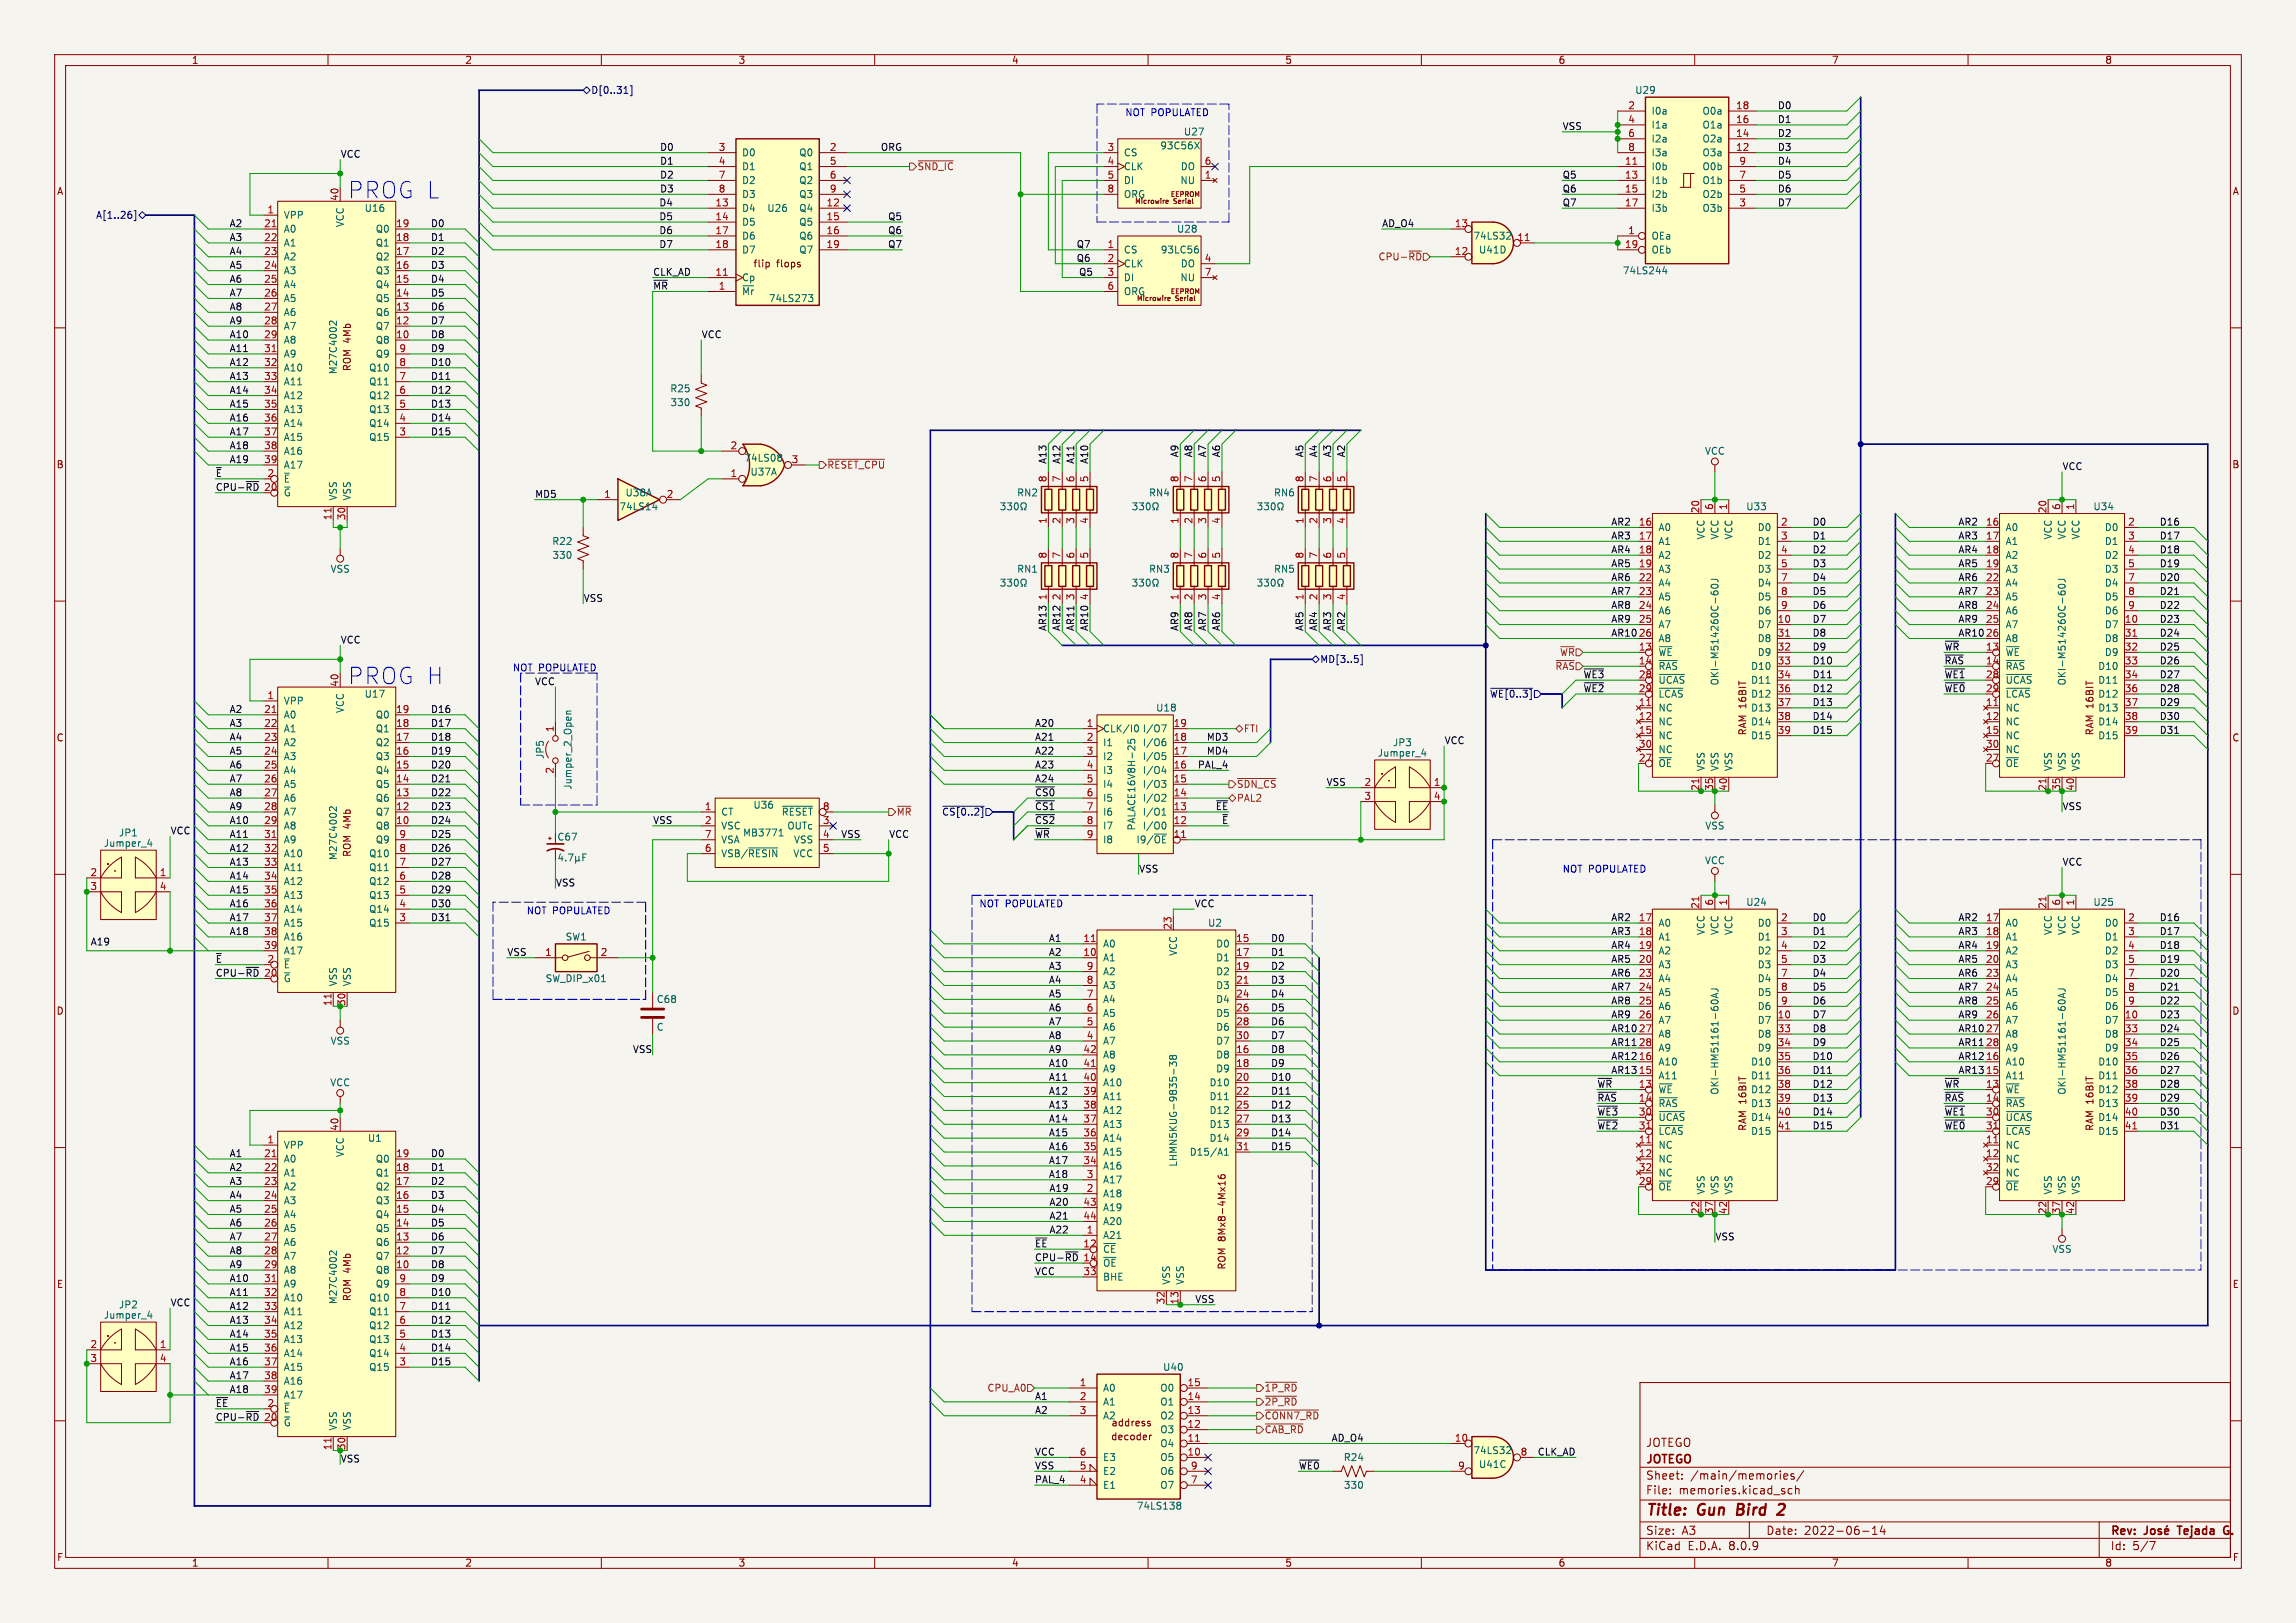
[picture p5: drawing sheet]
<svg xmlns="http://www.w3.org/2000/svg" width="420mm" height="297mm" viewBox="0 0 420 297" stroke-linecap="round" stroke-linejoin="round" font-family="sans-serif">
<defs><g id="words">
<g font-size="4.2" fill="#0000c2">
<text x="63.5" y="36.6">PROG L</text>
<text x="63.5" y="125.5">PROG H</text>
</g>
<g font-size="2.8" fill="#840000">
<text x="301" y="277.9">Title:</text>
<text x="310.6" y="277.9">Gun</text>
<text x="318.6" y="277.9">Bird</text>
</g>
<g font-size="2.1" fill="#840000">
<text x="301" y="268.2">JOTEGO</text>
<text x="301" y="265">JOTEGO</text>
<text x="301" y="273.7">File:</text>
<text x="301" y="271">Sheet:</text>
<text x="307.1" y="273.7">memories.kicad_sch</text>
<text x="309.2" y="271">/main/memories/</text>
<text x="301" y="281.1">Size:</text>
<text x="307.6" y="281.1">A3</text>
<text x="323" y="281.1">Date:</text>
<text x="330" y="281.1">2022-06-14</text>
<text x="386" y="281.3">Rev:</text>
<text x="399.1" y="281.3">Tejada</text>
<text x="408.1" y="281.3">G.</text>
<text x="301" y="283.9">KiCad</text>
<text x="308.7" y="283.9">E.D.A.</text>
<text x="316.3" y="283.9">8.0.9</text>
<text x="386" y="283.9">Id:</text>
<text x="390.1" y="283.9">5/7</text>
</g>
<g font-size="1.8" fill="#840000">
<text x="35" y="11.9">1</text>
<text x="85" y="11.9">2</text>
<text x="135" y="11.9">3</text>
<text x="185" y="11.9">4</text>
<text x="235" y="11.9">5</text>
<text x="285" y="11.9">6</text>
<text x="335" y="11.9">7</text>
<text x="385" y="11.9">8</text>
<text x="10.3" y="35.9">A</text>
<text x="408.3" y="35.9">A</text>
<text x="137.7" y="49.1">flip</text>
<text x="142" y="49.1">flops</text>
<text x="64.4" y="68" transform="rotate(-90 64.4 68)">ROM 4Mb</text>
<text x="10.3" y="85.9">B</text>
<text x="408.2" y="85.9">B</text>
<text x="10.3" y="135.9">C</text>
<text x="319.6" y="134.7" transform="rotate(-90 319.6 134.7)">RAM 16BIT</text>
<text x="383.1" y="134.7" transform="rotate(-90 383.1 134.7)">RAM 16BIT</text>
<text x="408.2" y="135.9">C</text>
<text x="64.4" y="156.9" transform="rotate(-90 64.4 156.9)">ROM 4Mb</text>
<text x="10.3" y="185.9">D</text>
<text x="408.2" y="185.9">D</text>
<text x="319.6" y="207.1" transform="rotate(-90 319.6 207.1)">RAM 16BIT</text>
<text x="383.1" y="207.1" transform="rotate(-90 383.1 207.1)">RAM 16BIT</text>
<text x="224.4" y="232.4" transform="rotate(-90 224.4 232.4)">ROM 8Mx8-4Mx16</text>
<text x="10.3" y="235.9">E</text>
<text x="64.4" y="238.2" transform="rotate(-90 64.4 238.2)">ROM 4Mb</text>
<text x="408.3" y="235.9">E</text>
<text x="203.1" y="263.8">decoder</text>
<text x="203.2" y="261.2">address</text>
<text x="10.3" y="285.9">F</text>
<text x="35" y="286.9">1</text>
<text x="85" y="286.9">2</text>
<text x="135" y="286.9">3</text>
<text x="185" y="286.9">4</text>
<text x="235" y="286.9">5</text>
<text x="285" y="286.9">6</text>
<text x="335" y="286.9">7</text>
<text x="385" y="286.9">8</text>
<text x="408.3" y="285.9">F</text>
</g>
<g font-size="1.8" fill="#000084">
<text x="108.1" y="17.4">D[0..31]</text>
<text x="17.5" y="40.2">A[1..26]</text>
<text x="241.4" y="121.5">MD[3..5]</text>
<text x="272.4" y="127.9">~{WE[0..3]}</text>
<text x="172.2" y="149.5">~{CS[0..2]}</text>
</g>
<g font-size="1.8" fill="#006464">
<text x="299" y="17.4">U29</text>
<text x="302" y="21.2">I0a</text>
<text x="302" y="23.7">I1a</text>
<text x="311.3" y="23.7">O1a</text>
<text x="311.3" y="21.2">O0a</text>
<text x="135.6" y="28.8">D0</text>
<text x="146.1" y="28.8">Q0</text>
<text x="205.5" y="28.8">CS</text>
<text x="212.1" y="27.5">93C56X</text>
<text x="216.5" y="25">U27</text>
<text x="302" y="26.3">I2a</text>
<text x="302" y="28.8">I3a</text>
<text x="311.3" y="28.8">O3a</text>
<text x="311.3" y="26.3">O2a</text>
<text x="135.6" y="31.3">D1</text>
<text x="135.6" y="33.9">D2</text>
<text x="146.1" y="31.3">Q1</text>
<text x="146.1" y="33.9">Q2</text>
<text x="205.5" y="31.3">CLK</text>
<text x="205.5" y="33.9">DI</text>
<text x="215.8" y="33.9">NU</text>
<text x="215.9" y="31.3">DO</text>
<text x="302" y="31.3">I0b</text>
<text x="302" y="33.9">I1b</text>
<text x="311.3" y="33.9">O1b</text>
<text x="311.3" y="31.3">O0b</text>
<text x="51.8" y="40.2">VPP</text>
<text x="63.1" y="41.7" transform="rotate(-90 63.1 41.7)">VCC</text>
<text x="66.6" y="39">U16</text>
<text x="135.6" y="39">D4</text>
<text x="135.6" y="41.5">D5</text>
<text x="135.6" y="36.4">D3</text>
<text x="140.3" y="39">U26</text>
<text x="146.1" y="39">Q4</text>
<text x="146.1" y="41.5">Q5</text>
<text x="146.1" y="36.4">Q3</text>
<text x="205.5" y="36.4">ORG</text>
<text x="302" y="36.4">I2b</text>
<text x="302" y="39">I3b</text>
<text x="311.3" y="39">O3b</text>
<text x="311.3" y="36.4">O2b</text>
<text x="51.8" y="42.8">A0</text>
<text x="51.8" y="45.3">A1</text>
<text x="51.8" y="47.9">A2</text>
<text x="68.6" y="47.9">Q2</text>
<text x="68.6" y="45.3">Q1</text>
<text x="68.6" y="42.8">Q0</text>
<text x="135.6" y="44">D6</text>
<text x="135.6" y="46.6">D7</text>
<text x="146.1" y="44">Q6</text>
<text x="146.1" y="46.6">Q7</text>
<text x="205.5" y="46.6">CS</text>
<text x="212.2" y="46.6">93LC56</text>
<text x="215.2" y="42.8">U28</text>
<text x="269.4" y="44">74LS32</text>
<text x="270.4" y="46.6">U41D</text>
<text x="302" y="44">OEa</text>
<text x="302" y="46.6">OEb</text>
<text x="51.8" y="50.4">A3</text>
<text x="51.8" y="52.9">A4</text>
<text x="68.6" y="52.9">Q4</text>
<text x="68.6" y="50.4">Q3</text>
<text x="135.6" y="51.7">Cp</text>
<text x="205.5" y="49.1">CLK</text>
<text x="205.5" y="51.7">DI</text>
<text x="215.8" y="51.7">NU</text>
<text x="215.9" y="49.1">DO</text>
<text x="296.7" y="50.4">74LS244</text>
<text x="51.8" y="55.5">A5</text>
<text x="51.8" y="58">A6</text>
<text x="68.6" y="58">Q6</text>
<text x="68.6" y="55.5">Q5</text>
<text x="135.6" y="54.2">~{Mr}</text>
<text x="140.5" y="55.5">74LS273</text>
<text x="205.5" y="54.2">ORG</text>
<text x="51.8" y="60.6">A7</text>
<text x="51.8" y="63.1">A8</text>
<text x="51.8" y="65.6">A9</text>
<text x="68.6" y="63.1">Q8</text>
<text x="68.6" y="60.6">Q7</text>
<text x="68.6" y="65.6">Q9</text>
<text x="51.8" y="68.2">A10</text>
<text x="51.8" y="70.7">A11</text>
<text x="61.8" y="68.6" transform="rotate(-90 61.8 68.6)">M27C4002</text>
<text x="67.4" y="70.7">Q11</text>
<text x="67.4" y="68.2">Q10</text>
<text x="122.5" y="72">R25</text>
<text x="51.8" y="73.3">A12</text>
<text x="51.8" y="75.8">A13</text>
<text x="67.4" y="75.8">Q13</text>
<text x="67.4" y="73.3">Q12</text>
<text x="122.5" y="74.5">330</text>
<text x="51.8" y="78.3">A14</text>
<text x="51.8" y="80.9">A15</text>
<text x="51.8" y="83.4">A16</text>
<text x="67.4" y="80.9">Q15</text>
<text x="67.4" y="78.3">Q14</text>
<text x="311.8" y="83.4">VCC</text>
<text x="51.8" y="88.5">~{E}</text>
<text x="51.8" y="86">A17</text>
<text x="136.1" y="84.7">74LS08</text>
<text x="137.2" y="87.2">U37A</text>
<text x="51.8" y="91">~{G}</text>
<text x="61.8" y="91.7" transform="rotate(-90 61.8 91.7)">VSS</text>
<text x="64.4" y="91.7" transform="rotate(-90 64.4 91.7)">VSS</text>
<text x="113.2" y="93.6">74LS14</text>
<text x="114.3" y="91">U38A</text>
<text x="186" y="91">RN2</text>
<text x="210.1" y="91">RN4</text>
<text x="232.9" y="91">RN6</text>
<text x="319.3" y="93.6">U33</text>
<text x="382.8" y="93.6">U34</text>
<text x="100.9" y="99.9">R22</text>
<text x="303.3" y="97.4">A0</text>
<text x="303.3" y="99.9">A1</text>
<text x="312" y="98.8" transform="rotate(-90 312 98.8)">VCC</text>
<text x="314.6" y="98.8" transform="rotate(-90 314.6 98.8)">VCC</text>
<text x="317.1" y="98.8" transform="rotate(-90 317.1 98.8)">VCC</text>
<text x="321.4" y="97.4">D0</text>
<text x="321.4" y="99.9">D1</text>
<text x="366.8" y="97.4">A0</text>
<text x="366.8" y="99.9">A1</text>
<text x="375.5" y="98.8" transform="rotate(-90 375.5 98.8)">VCC</text>
<text x="378.1" y="98.8" transform="rotate(-90 378.1 98.8)">VCC</text>
<text x="380.6" y="98.8" transform="rotate(-90 380.6 98.8)">VCC</text>
<text x="384.9" y="97.4">D0</text>
<text x="384.9" y="99.9">D1</text>
<text x="60.4" y="105">VSS</text>
<text x="101" y="102.5">330</text>
<text x="186" y="105">RN1</text>
<text x="210.1" y="105">RN3</text>
<text x="232.9" y="105">RN5</text>
<text x="303.3" y="102.5">A2</text>
<text x="303.3" y="105">A3</text>
<text x="303.3" y="107.5">A4</text>
<text x="321.4" y="102.5">D2</text>
<text x="321.4" y="105">D3</text>
<text x="321.4" y="107.5">D4</text>
<text x="366.8" y="102.5">A2</text>
<text x="366.8" y="105">A3</text>
<text x="366.8" y="107.5">A4</text>
<text x="384.9" y="102.5">D2</text>
<text x="384.9" y="105">D3</text>
<text x="384.9" y="107.5">D4</text>
<text x="303.3" y="110.1">A5</text>
<text x="303.3" y="112.6">A6</text>
<text x="321.4" y="110.1">D5</text>
<text x="321.4" y="112.6">D6</text>
<text x="366.8" y="110.1">A5</text>
<text x="366.8" y="112.6">A6</text>
<text x="384.9" y="110.1">D5</text>
<text x="384.9" y="112.6">D6</text>
<text x="303.3" y="115.2">A7</text>
<text x="303.3" y="117.7">A8</text>
<text x="321.4" y="115.2">D7</text>
<text x="321.4" y="117.7">D8</text>
<text x="366.8" y="115.2">A7</text>
<text x="366.8" y="117.7">A8</text>
<text x="384.9" y="115.2">D7</text>
<text x="384.9" y="117.7">D8</text>
<text x="303.3" y="120.2">~{WE}</text>
<text x="303.3" y="122.8">~{RAS}</text>
<text x="303.3" y="125.3">~{UCAS}</text>
<text x="314.6" y="125.5" transform="rotate(-90 314.6 125.5)">OKI-M514260C-60J</text>
<text x="320.2" y="122.8">D10</text>
<text x="320.2" y="125.3">D11</text>
<text x="321.4" y="120.2">D9</text>
<text x="366.8" y="120.2">~{WE}</text>
<text x="366.8" y="122.8">~{RAS}</text>
<text x="366.8" y="125.3">~{UCAS}</text>
<text x="378.1" y="125.5" transform="rotate(-90 378.1 125.5)">OKI-M514260C-60J</text>
<text x="383.7" y="122.8">D10</text>
<text x="383.7" y="125.3">D11</text>
<text x="384.9" y="120.2">D9</text>
<text x="51.8" y="129.1">VPP</text>
<text x="51.8" y="131.7">A0</text>
<text x="63.1" y="130.6" transform="rotate(-90 63.1 130.6)">VCC</text>
<text x="66.6" y="127.9">U17</text>
<text x="68.6" y="131.7">Q0</text>
<text x="211.4" y="130.4">U18</text>
<text x="303.3" y="130.4">NC</text>
<text x="303.3" y="127.9">~{LCAS}</text>
<text x="320.2" y="127.9">D12</text>
<text x="320.2" y="130.4">D13</text>
<text x="366.8" y="130.4">NC</text>
<text x="366.8" y="127.9">~{LCAS}</text>
<text x="383.7" y="127.9">D12</text>
<text x="383.7" y="130.4">D13</text>
<text x="51.8" y="134.2">A1</text>
<text x="51.8" y="136.8">A2</text>
<text x="68.6" y="136.8">Q2</text>
<text x="68.6" y="134.2">Q1</text>
<text x="201.7" y="134.2">CLK/I0</text>
<text x="201.7" y="136.8">I1</text>
<text x="208.9" y="136.8">I/O6</text>
<text x="208.9" y="134.2">I/O7</text>
<text x="254.7" y="136.8">JP3</text>
<text x="303.3" y="132.9">NC</text>
<text x="303.3" y="135.5">NC</text>
<text x="320.2" y="132.9">D14</text>
<text x="320.2" y="135.5">D15</text>
<text x="366.8" y="132.9">NC</text>
<text x="366.8" y="135.5">NC</text>
<text x="383.7" y="132.9">D14</text>
<text x="383.7" y="135.5">D15</text>
<text x="51.8" y="139.3">A3</text>
<text x="51.8" y="141.8">A4</text>
<text x="68.6" y="141.8">Q4</text>
<text x="68.6" y="139.3">Q3</text>
<text x="99.7" y="139" transform="rotate(-90 99.7 139)">JP5</text>
<text x="201.7" y="139.3">I2</text>
<text x="201.7" y="141.8">I3</text>
<text x="208.9" y="141.8">I/O4</text>
<text x="208.9" y="139.3">I/O5</text>
<text x="251.9" y="138.7">Jumper_4</text>
<text x="303.3" y="140.6">~{OE}</text>
<text x="303.3" y="138">NC</text>
<text x="312" y="141.2" transform="rotate(-90 312 141.2)">VSS</text>
<text x="314.6" y="141.2" transform="rotate(-90 314.6 141.2)">VSS</text>
<text x="317.1" y="141.2" transform="rotate(-90 317.1 141.2)">VSS</text>
<text x="366.8" y="140.6">~{OE}</text>
<text x="366.8" y="138">NC</text>
<text x="375.5" y="141.2" transform="rotate(-90 375.5 141.2)">VSS</text>
<text x="378.1" y="141.2" transform="rotate(-90 378.1 141.2)">VSS</text>
<text x="380.6" y="141.2" transform="rotate(-90 380.6 141.2)">VSS</text>
<text x="51.8" y="144.4">A5</text>
<text x="51.8" y="146.9">A6</text>
<text x="51.8" y="149.5">A7</text>
<text x="68.6" y="149.5">Q7</text>
<text x="68.6" y="146.9">Q6</text>
<text x="68.6" y="144.4">Q5</text>
<text x="104.7" y="144.6" transform="rotate(-90 104.7 144.6)">Jumper_2_Open</text>
<text x="131.8" y="149.5">CT</text>
<text x="137.7" y="148.2">U36</text>
<text x="142.9" y="149.5">~{RESET}</text>
<text x="201.7" y="144.4">I4</text>
<text x="201.7" y="146.9">I5</text>
<text x="201.7" y="149.5">I6</text>
<text x="208.9" y="149.5">I/O1</text>
<text x="208.9" y="146.9">I/O2</text>
<text x="208.9" y="144.4">I/O3</text>
<text x="18.9" y="155.2">Jumper_4</text>
<text x="21.7" y="153.3">JP1</text>
<text x="51.8" y="152">A8</text>
<text x="51.8" y="154.5">A9</text>
<text x="68.6" y="152">Q8</text>
<text x="68.6" y="154.5">Q9</text>
<text x="101.9" y="154">C67</text>
<text x="131.8" y="152">VSC</text>
<text x="131.8" y="154.5">VSA</text>
<text x="135.8" y="153.3">MB3771</text>
<text x="143.9" y="152">OUTc</text>
<text x="145.1" y="154.5">VSS</text>
<text x="201.7" y="152">I7</text>
<text x="201.7" y="154.5">I8</text>
<text x="207.8" y="154.5">I9/~{OE}</text>
<text x="207.9" y="152.1" transform="rotate(-90 207.9 152.1)">PALACE16V8H-25</text>
<text x="208.9" y="152">I/O0</text>
<text x="311.8" y="152">VSS</text>
<text x="51.8" y="157.1">A10</text>
<text x="51.8" y="159.6">A11</text>
<text x="61.8" y="157.5" transform="rotate(-90 61.8 157.5)">M27C4002</text>
<text x="67.4" y="159.6">Q11</text>
<text x="67.4" y="157.1">Q10</text>
<text x="131.8" y="157.1">VSB/~{RESIN}</text>
<text x="145" y="157.1">VCC</text>
<text x="311.8" y="158.3">VCC</text>
<text x="51.8" y="162.2">A12</text>
<text x="51.8" y="164.7">A13</text>
<text x="51.8" y="167.2">A14</text>
<text x="67.4" y="167.2">Q14</text>
<text x="67.4" y="164.7">Q13</text>
<text x="67.4" y="162.2">Q12</text>
<text x="319.3" y="166">U24</text>
<text x="382.8" y="166">U25</text>
<text x="51.8" y="169.8">A15</text>
<text x="51.8" y="172.3">A16</text>
<text x="67.4" y="169.8">Q15</text>
<text x="103.4" y="172.3">SW1</text>
<text x="201.7" y="173.6">A0</text>
<text x="220.9" y="169.8">U2</text>
<text x="222.4" y="173.6">D0</text>
<text x="303.3" y="169.8">A0</text>
<text x="303.3" y="172.3">A1</text>
<text x="312" y="171.2" transform="rotate(-90 312 171.2)">VCC</text>
<text x="314.6" y="171.2" transform="rotate(-90 314.6 171.2)">VCC</text>
<text x="317.1" y="171.2" transform="rotate(-90 317.1 171.2)">VCC</text>
<text x="321.4" y="169.8">D0</text>
<text x="321.4" y="172.3">D1</text>
<text x="366.8" y="169.8">A0</text>
<text x="366.8" y="172.3">A1</text>
<text x="375.5" y="171.2" transform="rotate(-90 375.5 171.2)">VCC</text>
<text x="378.1" y="171.2" transform="rotate(-90 378.1 171.2)">VCC</text>
<text x="380.6" y="171.2" transform="rotate(-90 380.6 171.2)">VCC</text>
<text x="384.9" y="169.8">D0</text>
<text x="384.9" y="172.3">D1</text>
<text x="51.8" y="177.4">~{E}</text>
<text x="51.8" y="179.9">~{G}</text>
<text x="51.8" y="174.9">A17</text>
<text x="99.7" y="179.9">SW_DIP_x01</text>
<text x="201.7" y="176.1">A1</text>
<text x="201.7" y="178.7">A2</text>
<text x="215.5" y="175" transform="rotate(-90 215.5 175)">VCC</text>
<text x="222.4" y="176.1">D1</text>
<text x="222.4" y="178.7">D2</text>
<text x="303.3" y="174.9">A2</text>
<text x="303.3" y="177.4">A3</text>
<text x="303.3" y="179.9">A4</text>
<text x="321.4" y="174.9">D2</text>
<text x="321.4" y="177.4">D3</text>
<text x="321.4" y="179.9">D4</text>
<text x="366.8" y="174.9">A2</text>
<text x="366.8" y="177.4">A3</text>
<text x="366.8" y="179.9">A4</text>
<text x="384.9" y="174.9">D2</text>
<text x="384.9" y="177.4">D3</text>
<text x="384.9" y="179.9">D4</text>
<text x="61.8" y="180.6" transform="rotate(-90 61.8 180.6)">VSS</text>
<text x="64.4" y="180.6" transform="rotate(-90 64.4 180.6)">VSS</text>
<text x="120" y="183.7">C68</text>
<text x="201.7" y="183.7">A4</text>
<text x="201.7" y="181.2">A3</text>
<text x="222.4" y="181.2">D3</text>
<text x="222.4" y="183.7">D4</text>
<text x="303.3" y="182.5">A5</text>
<text x="303.3" y="185">A6</text>
<text x="321.4" y="182.5">D5</text>
<text x="321.4" y="185">D6</text>
<text x="366.8" y="182.5">A5</text>
<text x="366.8" y="185">A6</text>
<text x="384.9" y="182.5">D5</text>
<text x="384.9" y="185">D6</text>
<text x="60.4" y="191.4">VSS</text>
<text x="120" y="188.8">C</text>
<text x="201.7" y="191.4">A7</text>
<text x="201.7" y="188.8">A6</text>
<text x="201.7" y="186.3">A5</text>
<text x="222.4" y="186.3">D5</text>
<text x="222.4" y="188.8">D6</text>
<text x="222.4" y="191.4">D7</text>
<text x="303.3" y="187.6">A7</text>
<text x="303.3" y="190.1">A8</text>
<text x="321.4" y="187.6">D7</text>
<text x="321.4" y="190.1">D8</text>
<text x="366.8" y="187.6">A7</text>
<text x="366.8" y="190.1">A8</text>
<text x="384.9" y="187.6">D7</text>
<text x="384.9" y="190.1">D8</text>
<text x="201.7" y="196.4">A9</text>
<text x="201.7" y="193.9">A8</text>
<text x="222.4" y="193.9">D8</text>
<text x="222.4" y="196.4">D9</text>
<text x="303.3" y="197.7">A11</text>
<text x="303.3" y="195.2">A10</text>
<text x="303.3" y="192.6">A9</text>
<text x="320.2" y="195.2">D10</text>
<text x="320.2" y="197.7">D11</text>
<text x="321.4" y="192.6">D9</text>
<text x="366.8" y="197.7">A11</text>
<text x="366.8" y="195.2">A10</text>
<text x="366.8" y="192.6">A9</text>
<text x="383.7" y="195.2">D10</text>
<text x="383.7" y="197.7">D11</text>
<text x="384.9" y="192.6">D9</text>
<text x="60.3" y="199">VCC</text>
<text x="201.7" y="201.5">A11</text>
<text x="201.7" y="199">A10</text>
<text x="221.2" y="199">D10</text>
<text x="221.2" y="201.5">D11</text>
<text x="303.3" y="200.3">~{WE}</text>
<text x="303.3" y="202.8">~{RAS}</text>
<text x="314.6" y="200.4" transform="rotate(-90 314.6 200.4)">OKI-HM51161-60AJ</text>
<text x="320.2" y="200.3">D12</text>
<text x="320.2" y="202.8">D13</text>
<text x="366.8" y="200.3">~{WE}</text>
<text x="366.8" y="202.8">~{RAS}</text>
<text x="378.1" y="200.4" transform="rotate(-90 378.1 200.4)">OKI-HM51161-60AJ</text>
<text x="383.7" y="200.3">D12</text>
<text x="383.7" y="202.8">D13</text>
<text x="67.2" y="209.1">U1</text>
<text x="201.7" y="209.1">A14</text>
<text x="201.7" y="206.6">A13</text>
<text x="201.7" y="204.1">A12</text>
<text x="221.2" y="204.1">D12</text>
<text x="221.2" y="206.6">D13</text>
<text x="221.2" y="209.1">D14</text>
<text x="303.3" y="205.3">~{UCAS}</text>
<text x="303.3" y="207.9">~{LCAS}</text>
<text x="320.2" y="205.3">D14</text>
<text x="320.2" y="207.9">D15</text>
<text x="366.8" y="205.3">~{UCAS}</text>
<text x="366.8" y="207.9">~{LCAS}</text>
<text x="383.7" y="205.3">D14</text>
<text x="383.7" y="207.9">D15</text>
<text x="51.8" y="210.4">VPP</text>
<text x="51.8" y="213">A0</text>
<text x="51.8" y="215.5">A1</text>
<text x="63.1" y="211.9" transform="rotate(-90 63.1 211.9)">VCC</text>
<text x="68.6" y="215.5">Q1</text>
<text x="68.6" y="213">Q0</text>
<text x="201.7" y="214.2">A16</text>
<text x="201.7" y="211.7">A15</text>
<text x="215.5" y="213.6" transform="rotate(-90 215.5 213.6)">LHMN5KUG-9835-38</text>
<text x="217.5" y="211.7">D15/A1</text>
<text x="303.3" y="210.4">NC</text>
<text x="303.3" y="213">NC</text>
<text x="303.3" y="215.5">NC</text>
<text x="366.8" y="210.4">NC</text>
<text x="366.8" y="213">NC</text>
<text x="366.8" y="215.5">NC</text>
<text x="51.8" y="218">A2</text>
<text x="51.8" y="220.6">A3</text>
<text x="68.6" y="220.6">Q3</text>
<text x="68.6" y="218">Q2</text>
<text x="201.7" y="219.3">A18</text>
<text x="201.7" y="216.8">A17</text>
<text x="201.7" y="221.8">A19</text>
<text x="303.3" y="218">~{OE}</text>
<text x="312" y="218.7" transform="rotate(-90 312 218.7)">VSS</text>
<text x="314.6" y="218.7" transform="rotate(-90 314.6 218.7)">VSS</text>
<text x="317.1" y="218.7" transform="rotate(-90 317.1 218.7)">VSS</text>
<text x="366.8" y="218">~{OE}</text>
<text x="375.5" y="218.7" transform="rotate(-90 375.5 218.7)">VSS</text>
<text x="378.1" y="218.7" transform="rotate(-90 378.1 218.7)">VSS</text>
<text x="380.6" y="218.7" transform="rotate(-90 380.6 218.7)">VSS</text>
<text x="51.8" y="223.1">A4</text>
<text x="51.8" y="225.7">A5</text>
<text x="68.6" y="225.7">Q5</text>
<text x="68.6" y="223.1">Q4</text>
<text x="201.7" y="226.9">A21</text>
<text x="201.7" y="224.4">A20</text>
<text x="51.8" y="228.2">A6</text>
<text x="51.8" y="230.7">A7</text>
<text x="51.8" y="233.3">A8</text>
<text x="68.6" y="233.3">Q8</text>
<text x="68.6" y="230.7">Q7</text>
<text x="68.6" y="228.2">Q6</text>
<text x="201.7" y="229.5">~{CE}</text>
<text x="201.7" y="232">~{OE}</text>
<text x="375.3" y="229.5">VSS</text>
<text x="21.7" y="239.6">JP2</text>
<text x="51.8" y="235.8">A9</text>
<text x="51.8" y="238.4">A10</text>
<text x="61.8" y="238.8" transform="rotate(-90 61.8 238.8)">M27C4002</text>
<text x="67.4" y="238.4">Q10</text>
<text x="68.6" y="235.8">Q9</text>
<text x="201.7" y="234.5">BHE</text>
<text x="214.2" y="235.2" transform="rotate(-90 214.2 235.2)">VSS</text>
<text x="216.8" y="235.2" transform="rotate(-90 216.8 235.2)">VSS</text>
<text x="18.9" y="241.5">Jumper_4</text>
<text x="51.8" y="240.9">A11</text>
<text x="51.8" y="243.4">A12</text>
<text x="51.8" y="246">A13</text>
<text x="67.4" y="246">Q13</text>
<text x="67.4" y="243.4">Q12</text>
<text x="67.4" y="240.9">Q11</text>
<text x="51.8" y="248.5">A14</text>
<text x="51.8" y="251.1">A15</text>
<text x="67.4" y="251.1">Q15</text>
<text x="67.4" y="248.5">Q14</text>
<text x="212.7" y="251.1">U40</text>
<text x="51.8" y="253.6">A16</text>
<text x="51.8" y="256.1">A17</text>
<text x="201.7" y="254.9">A0</text>
<text x="201.7" y="257.4">A1</text>
<text x="212.1" y="257.4">O1</text>
<text x="212.1" y="254.9">O0</text>
<text x="51.8" y="258.7">~{E}</text>
<text x="51.8" y="261.2">~{G}</text>
<text x="61.8" y="261.9" transform="rotate(-90 61.8 261.9)">VSS</text>
<text x="64.4" y="261.9" transform="rotate(-90 64.4 261.9)">VSS</text>
<text x="201.7" y="259.9">A2</text>
<text x="212.1" y="262.5">O3</text>
<text x="212.1" y="259.9">O2</text>
<text x="201.7" y="267.6">E3</text>
<text x="212.1" y="267.6">O5</text>
<text x="212.1" y="265">O4</text>
<text x="245.7" y="267.6">R24</text>
<text x="269.4" y="266.3">74LS32</text>
<text x="270.4" y="268.8">U41C</text>
<text x="201.7" y="272.6">E1</text>
<text x="201.7" y="270.1">E2</text>
<text x="212.1" y="272.6">O7</text>
<text x="212.1" y="270.1">O6</text>
<text x="245.7" y="272.6">330</text>
<text x="207.8" y="276.5">74LS138</text>
</g>
<g font-size="1.8" fill="#0000c2">
<text x="205.7" y="21.3">NOT POPULATED</text>
<text x="93.7" y="122.9">NOT POPULATED</text>
<text x="285.8" y="159.8">NOT POPULATED</text>
<text x="96.3" y="167.4">NOT POPULATED</text>
<text x="179.1" y="166.1">NOT POPULATED</text>
</g>
<g font-size="1.8" fill="#0f0f0f">
<text x="285.8" y="23.9">VSS</text>
<text x="325.1" y="20.1">D0</text>
<text x="325.1" y="22.6">D1</text>
<text x="62.2" y="28.9">VCC</text>
<text x="120.6" y="27.7">D0</text>
<text x="161" y="27.7">ORG</text>
<text x="325.1" y="25.1">D2</text>
<text x="325.1" y="27.7">D3</text>
<text x="120.6" y="32.8">D2</text>
<text x="120.6" y="35.3">D3</text>
<text x="120.6" y="30.2">D1</text>
<text x="285.8" y="32.8">Q5</text>
<text x="285.8" y="35.3">Q6</text>
<text x="325.1" y="32.8">D5</text>
<text x="325.1" y="35.3">D6</text>
<text x="325.1" y="30.2">D4</text>
<text x="41.9" y="41.6">A2</text>
<text x="78.7" y="41.6">D0</text>
<text x="120.5" y="40.4">D5</text>
<text x="120.5" y="37.8">D4</text>
<text x="162.4" y="40.4">Q5</text>
<text x="252.7" y="41.6">AD_O4</text>
<text x="285.8" y="37.8">Q7</text>
<text x="325.1" y="37.8">D7</text>
<text x="41.9" y="44.2">A3</text>
<text x="41.9" y="46.7">A4</text>
<text x="78.7" y="46.7">D2</text>
<text x="78.7" y="44.2">D1</text>
<text x="120.5" y="42.9">D6</text>
<text x="120.5" y="45.5">D7</text>
<text x="162.4" y="45.5">Q7</text>
<text x="162.4" y="42.9">Q6</text>
<text x="196.8" y="48">Q6</text>
<text x="196.8" y="45.5">Q7</text>
<text x="41.9" y="51.8">A6</text>
<text x="41.9" y="49.3">A5</text>
<text x="78.7" y="49.3">D3</text>
<text x="78.7" y="51.8">D4</text>
<text x="119.4" y="50.5">CLK_AD</text>
<text x="119.4" y="53.1">~{MR}</text>
<text x="197.3" y="50.5">Q5</text>
<text x="41.9" y="59.4">A9</text>
<text x="41.9" y="54.3">A7</text>
<text x="41.9" y="56.9">A8</text>
<text x="78.7" y="54.3">D5</text>
<text x="78.7" y="59.4">D7</text>
<text x="78.7" y="56.9">D6</text>
<text x="41.9" y="62">A10</text>
<text x="41.9" y="64.5">A11</text>
<text x="78.7" y="64.5">D9</text>
<text x="78.7" y="62">D8</text>
<text x="128.3" y="62">VCC</text>
<text x="41.9" y="67">A12</text>
<text x="41.9" y="69.6">A13</text>
<text x="78.7" y="67">D10</text>
<text x="78.7" y="69.6">D11</text>
<text x="41.9" y="72.1">A14</text>
<text x="41.9" y="74.7">A15</text>
<text x="41.9" y="77.2">A16</text>
<text x="78.7" y="74.7">D13</text>
<text x="78.7" y="77.2">D14</text>
<text x="78.7" y="72.1">D12</text>
<text x="41.9" y="82.3">A18</text>
<text x="41.9" y="79.7">A17</text>
<text x="78.7" y="79.7">D15</text>
<text x="215.6" y="83.8" transform="rotate(-90 215.6 83.8)">A9</text>
<text x="218.2" y="83.8" transform="rotate(-90 218.2 83.8)">A8</text>
<text x="220.7" y="83.8" transform="rotate(-90 220.7 83.8)">A7</text>
<text x="223.3" y="83.8" transform="rotate(-90 223.3 83.8)">A6</text>
<text x="238.5" y="83.8" transform="rotate(-90 238.5 83.8)">A5</text>
<text x="241" y="83.8" transform="rotate(-90 241 83.8)">A4</text>
<text x="243.6" y="83.8" transform="rotate(-90 243.6 83.8)">A3</text>
<text x="246.1" y="83.8" transform="rotate(-90 246.1 83.8)">A2</text>
<text x="39.4" y="87.4">~{E}</text>
<text x="39.4" y="89.9">CPU-~{RD}20</text>
<text x="41.9" y="84.8">A19</text>
<text x="191.5" y="85" transform="rotate(-90 191.5 85)">A13</text>
<text x="194" y="85" transform="rotate(-90 194 85)">A12</text>
<text x="196.6" y="85" transform="rotate(-90 196.6 85)">A11</text>
<text x="199.1" y="85" transform="rotate(-90 199.1 85)">A10</text>
<text x="377.2" y="86.1">VCC</text>
<text x="97.8" y="91.2">MD5</text>
<text x="294.6" y="98.8">AR3</text>
<text x="294.6" y="96.3">AR2</text>
<text x="294.6" y="101.3">AR4</text>
<text x="331.5" y="98.8">D1</text>
<text x="331.5" y="101.3">D2</text>
<text x="331.5" y="96.3">D0</text>
<text x="358.1" y="96.3">AR2</text>
<text x="358.1" y="101.3">AR4</text>
<text x="358.1" y="98.8">AR3</text>
<text x="395" y="96.3">D16</text>
<text x="395" y="98.8">D17</text>
<text x="395" y="101.3">D18</text>
<text x="294.6" y="106.4">AR6</text>
<text x="294.6" y="103.9">AR5</text>
<text x="331.5" y="103.9">D3</text>
<text x="331.5" y="106.4">D4</text>
<text x="358.1" y="106.4">AR6</text>
<text x="358.1" y="103.9">AR5</text>
<text x="395" y="106.4">D20</text>
<text x="395" y="103.9">D19</text>
<text x="106.7" y="110.2">VSS</text>
<text x="294.6" y="111.5">AR8</text>
<text x="294.6" y="109">AR7</text>
<text x="331.5" y="109">D5</text>
<text x="331.5" y="111.5">D6</text>
<text x="358.1" y="111.5">AR8</text>
<text x="358.1" y="109">AR7</text>
<text x="395" y="109">D21</text>
<text x="395" y="111.5">D22</text>
<text x="62.2" y="117.8">VCC</text>
<text x="191.5" y="115.6" transform="rotate(-90 191.5 115.6)">AR13</text>
<text x="194" y="115.6" transform="rotate(-90 194 115.6)">AR12</text>
<text x="196.6" y="115.6" transform="rotate(-90 196.6 115.6)">AR11</text>
<text x="199.1" y="115.6" transform="rotate(-90 199.1 115.6)">AR10</text>
<text x="215.6" y="115.6" transform="rotate(-90 215.6 115.6)">AR9</text>
<text x="218.2" y="115.6" transform="rotate(-90 218.2 115.6)">AR8</text>
<text x="220.7" y="115.6" transform="rotate(-90 220.7 115.6)">AR7</text>
<text x="223.3" y="115.6" transform="rotate(-90 223.3 115.6)">AR6</text>
<text x="238.5" y="115.6" transform="rotate(-90 238.5 115.6)">AR5</text>
<text x="241" y="115.6" transform="rotate(-90 241 115.6)">AR4</text>
<text x="243.6" y="115.6" transform="rotate(-90 243.6 115.6)">AR3</text>
<text x="246.1" y="115.6" transform="rotate(-90 246.1 115.6)">AR2</text>
<text x="294.6" y="116.6">AR10</text>
<text x="294.6" y="114">AR9</text>
<text x="299.7" y="116.6">26</text>
<text x="331.5" y="114">D7</text>
<text x="331.5" y="119.1">D9</text>
<text x="331.5" y="116.6">D8</text>
<text x="355.6" y="119.1">~{WR}</text>
<text x="358.1" y="114">AR9</text>
<text x="358.1" y="116.6">AR10</text>
<text x="363.2" y="116.6">26</text>
<text x="395" y="114">D23</text>
<text x="395" y="116.6">D24</text>
<text x="395" y="119.1">D25</text>
<text x="97.8" y="125.5">VCC</text>
<text x="289.6" y="124.2">~{WE3}</text>
<text x="331.5" y="124.2">D11</text>
<text x="331.5" y="121.7">D10</text>
<text x="355.6" y="121.7">~{RAS}</text>
<text x="355.6" y="124.2">~{WE1}</text>
<text x="395" y="124.2">D27</text>
<text x="395" y="121.7">D26</text>
<text x="41.9" y="130.5">A2</text>
<text x="78.7" y="130.5">D16</text>
<text x="289.6" y="126.7">~{WE2}</text>
<text x="331.5" y="131.8">D14</text>
<text x="331.5" y="129.3">D13</text>
<text x="331.5" y="126.7">D12</text>
<text x="355.6" y="126.7">~{WE0}</text>
<text x="395" y="131.8">D30</text>
<text x="395" y="126.7">D28</text>
<text x="395" y="129.3">D29</text>
<text x="41.9" y="135.6">A4</text>
<text x="41.9" y="133.1">A3</text>
<text x="78.7" y="133.1">D17</text>
<text x="78.7" y="135.6">D18</text>
<text x="189.2" y="133.1">A20</text>
<text x="189.2" y="135.6">A21</text>
<text x="220.7" y="135.6">MD3</text>
<text x="264.2" y="136.3">VCC</text>
<text x="331.5" y="134.4">D15</text>
<text x="395" y="134.4">D31</text>
<text x="41.9" y="143.2">A7</text>
<text x="41.9" y="138.2">A5</text>
<text x="41.9" y="140.7">A6</text>
<text x="78.7" y="138.2">D19</text>
<text x="78.7" y="143.2">D21</text>
<text x="78.7" y="140.7">D20</text>
<text x="189.2" y="140.7">A23</text>
<text x="189.2" y="143.2">A24</text>
<text x="189.2" y="138.2">A22</text>
<text x="219" y="140.7">PAL_4</text>
<text x="220.7" y="138.2">MD4</text>
<text x="242.6" y="143.9">VSS</text>
<text x="41.9" y="145.8">A8</text>
<text x="41.9" y="148.3">A9</text>
<text x="78.7" y="148.3">D23</text>
<text x="78.7" y="145.8">D22</text>
<text x="189.2" y="148.3">~{CS1}</text>
<text x="189.2" y="145.8">~{CS0}</text>
<text x="222.3" y="148.3">~{EE}</text>
<text x="377.2" y="148.3">VSS</text>
<text x="31.1" y="152.8">VCC</text>
<text x="41.9" y="153.4">A11</text>
<text x="41.9" y="155.9">A12</text>
<text x="41.9" y="150.9">A10</text>
<text x="78.7" y="150.9">D24</text>
<text x="78.7" y="153.4">D25</text>
<text x="78.7" y="155.9">D26</text>
<text x="119.4" y="150.9">VSS</text>
<text x="153.8" y="153.4">VSS</text>
<text x="162.6" y="153.4">VCC</text>
<text x="189.2" y="150.9">~{CS2}</text>
<text x="189.2" y="153.4">~{WR}</text>
<text x="223.4" y="150.9">~{E}</text>
<text x="41.9" y="158.5">A13</text>
<text x="41.9" y="161">A14</text>
<text x="78.7" y="161">D28</text>
<text x="78.7" y="158.5">D27</text>
<text x="208.3" y="159.8">VSS</text>
<text x="377.2" y="158.5">VCC</text>
<text x="41.9" y="163.6">A15</text>
<text x="41.9" y="166.1">A16</text>
<text x="78.7" y="163.6">D29</text>
<text x="78.7" y="166.1">D30</text>
<text x="101.6" y="162.3">VSS</text>
<text x="218.4" y="166.1">VCC</text>
<text x="16.5" y="173.1">A19</text>
<text x="41.9" y="168.6">A17</text>
<text x="41.9" y="171.2">A18</text>
<text x="78.7" y="168.6">D31</text>
<text x="191.8" y="172.5">A1</text>
<text x="232.4" y="172.5">D0</text>
<text x="294.6" y="168.6">AR2</text>
<text x="294.6" y="171.2">AR3</text>
<text x="294.6" y="173.7">AR4</text>
<text x="331.5" y="168.6">D0</text>
<text x="331.5" y="171.2">D1</text>
<text x="331.5" y="173.7">D2</text>
<text x="358.1" y="168.6">AR2</text>
<text x="358.1" y="171.2">AR3</text>
<text x="358.1" y="173.7">AR4</text>
<text x="395" y="173.7">D18</text>
<text x="395" y="168.6">D16</text>
<text x="395" y="171.2">D17</text>
<text x="39.4" y="176.3">~{E}</text>
<text x="39.4" y="178.8">CPU-~{RD}20</text>
<text x="92.7" y="175">VSS</text>
<text x="191.8" y="175">A2</text>
<text x="191.8" y="177.5">A3</text>
<text x="232.4" y="175">D1</text>
<text x="232.4" y="177.5">D2</text>
<text x="294.6" y="176.3">AR5</text>
<text x="294.6" y="178.8">AR6</text>
<text x="331.5" y="176.3">D3</text>
<text x="331.5" y="178.8">D4</text>
<text x="358.1" y="178.8">AR6</text>
<text x="358.1" y="176.3">AR5</text>
<text x="395" y="176.3">D19</text>
<text x="395" y="178.8">D20</text>
<text x="191.8" y="185.2">A6</text>
<text x="191.8" y="182.6">A5</text>
<text x="191.8" y="180.1">A4</text>
<text x="232.4" y="185.2">D5</text>
<text x="232.4" y="182.6">D4</text>
<text x="232.4" y="180.1">D3</text>
<text x="294.6" y="183.9">AR8</text>
<text x="294.6" y="181.3">AR7</text>
<text x="331.5" y="183.9">D6</text>
<text x="331.5" y="181.3">D5</text>
<text x="358.1" y="183.9">AR8</text>
<text x="358.1" y="181.3">AR7</text>
<text x="395" y="183.9">D22</text>
<text x="395" y="181.3">D21</text>
<text x="191.8" y="187.7">A7</text>
<text x="191.8" y="190.2">A8</text>
<text x="232.4" y="190.2">D7</text>
<text x="232.4" y="187.7">D6</text>
<text x="294.6" y="186.4">AR9</text>
<text x="294.6" y="189">AR10</text>
<text x="294.6" y="191.5">AR11</text>
<text x="299.7" y="189">27</text>
<text x="331.5" y="186.4">D7</text>
<text x="331.5" y="189">D8</text>
<text x="331.5" y="191.5">D9</text>
<text x="358.1" y="186.4">AR9</text>
<text x="358.1" y="191.5">AR11</text>
<text x="358.1" y="189">AR10</text>
<text x="363.2" y="189">27</text>
<text x="395" y="191.5">D25</text>
<text x="395" y="189">D24</text>
<text x="395" y="186.4">D23</text>
<text x="115.7" y="192.8">VSS</text>
<text x="191.8" y="192.8">A9</text>
<text x="191.8" y="195.3">A10</text>
<text x="191.8" y="197.9">A11</text>
<text x="232.4" y="192.8">D8</text>
<text x="232.4" y="197.9">D10</text>
<text x="232.4" y="195.3">D9</text>
<text x="294.6" y="196.6">AR13</text>
<text x="294.6" y="194">AR12</text>
<text x="299.7" y="196.6">15</text>
<text x="299.7" y="194.1">16</text>
<text x="331.5" y="194">D10</text>
<text x="331.5" y="196.6">D11</text>
<text x="358.1" y="196.6">AR13</text>
<text x="358.1" y="194">AR12</text>
<text x="363.2" y="196.6">15</text>
<text x="363.2" y="194.1">16</text>
<text x="395" y="196.6">D27</text>
<text x="395" y="194">D26</text>
<text x="191.8" y="202.9">A13</text>
<text x="191.8" y="200.4">A12</text>
<text x="232.4" y="202.9">D12</text>
<text x="232.4" y="200.4">D11</text>
<text x="292.1" y="199.1">~{WR}</text>
<text x="292.1" y="201.7">~{RAS}</text>
<text x="331.5" y="199.1">D12</text>
<text x="331.5" y="201.7">D13</text>
<text x="355.6" y="201.7">~{RAS}</text>
<text x="355.6" y="199.1">~{WR}</text>
<text x="395" y="199.1">D28</text>
<text x="395" y="201.7">D29</text>
<text x="191.8" y="208">A15</text>
<text x="191.8" y="205.5">A14</text>
<text x="232.4" y="205.5">D13</text>
<text x="232.4" y="208">D14</text>
<text x="292.1" y="206.7">~{WE2}</text>
<text x="292.1" y="204.2">~{WE3}</text>
<text x="331.5" y="204.2">D14</text>
<text x="331.5" y="206.7">D15</text>
<text x="355.6" y="206.7">~{WE0}</text>
<text x="355.6" y="204.2">~{WE1}</text>
<text x="395" y="204.2">D30</text>
<text x="395" y="206.7">D31</text>
<text x="41.9" y="214.4">A2</text>
<text x="41.9" y="211.8">A1</text>
<text x="78.7" y="214.4">D1</text>
<text x="78.7" y="211.8">D0</text>
<text x="191.8" y="210.6">A16</text>
<text x="191.8" y="215.6">A18</text>
<text x="191.8" y="213.1">A17</text>
<text x="232.4" y="210.6">D15</text>
<text x="41.9" y="216.9">A3</text>
<text x="41.9" y="219.4">A4</text>
<text x="41.9" y="222">A5</text>
<text x="78.7" y="216.9">D2</text>
<text x="78.7" y="219.4">D3</text>
<text x="78.7" y="222">D4</text>
<text x="191.9" y="218.2">A19</text>
<text x="191.9" y="220.7">A20</text>
<text x="41.9" y="227.1">A7</text>
<text x="41.9" y="224.5">A6</text>
<text x="78.7" y="227.1">D6</text>
<text x="78.7" y="224.5">D5</text>
<text x="191.9" y="223.3">A21</text>
<text x="191.9" y="225.8">A22</text>
<text x="313.7" y="227.1">VSS</text>
<text x="41.9" y="232.1">A9</text>
<text x="41.9" y="229.6">A8</text>
<text x="78.7" y="229.6">D7</text>
<text x="78.7" y="232.1">D8</text>
<text x="189.2" y="230.9">CPU-~{RD}14</text>
<text x="189.2" y="233.4">VCC</text>
<text x="189.2" y="228.3">~{EE}</text>
<text x="31.1" y="239.1">VCC</text>
<text x="41.9" y="234.7">A10</text>
<text x="41.9" y="239.8">A12</text>
<text x="41.9" y="237.2">A11</text>
<text x="78.7" y="237.2">D10</text>
<text x="78.7" y="239.8">D11</text>
<text x="78.7" y="234.7">D9</text>
<text x="218.5" y="238.5">VSS</text>
<text x="41.9" y="242.3">A13</text>
<text x="41.9" y="244.8">A14</text>
<text x="78.7" y="244.8">D13</text>
<text x="78.7" y="242.3">D12</text>
<text x="41.9" y="249.9">A16</text>
<text x="41.9" y="247.4">A15</text>
<text x="78.7" y="249.9">D15</text>
<text x="78.7" y="247.4">D14</text>
<text x="39.4" y="257.5">~{EE}</text>
<text x="41.9" y="252.5">A17</text>
<text x="41.9" y="255">A18</text>
<text x="189.2" y="256.3">A1</text>
<text x="39.4" y="260.1">CPU-~{RD}20</text>
<text x="189.2" y="258.8">A2</text>
<text x="243.5" y="263.9">AD_O4</text>
<text x="62.2" y="267.7">VSS</text>
<text x="189.2" y="269">VSS</text>
<text x="189.2" y="266.4">VCC</text>
<text x="237.5" y="269">~{WE0}</text>
<text x="281.2" y="266.4">CLK_AD</text>
<text x="189.2" y="271.5">PAL_4</text>
</g>
<g font-size="1.8" fill="#a90000">
<text x="297.7" y="20.1">2</text>
<text x="297.7" y="22.6">4</text>
<text x="317.5" y="22.6">16</text>
<text x="317.5" y="20.1">18</text>
<text x="131.4" y="27.7">3</text>
<text x="151.7" y="27.7">2</text>
<text x="202.5" y="27.7">3</text>
<text x="297.7" y="25.1">6</text>
<text x="297.7" y="27.7">8</text>
<text x="317.5" y="27.7">12</text>
<text x="317.5" y="25.1">14</text>
<text x="131.4" y="30.2">4</text>
<text x="131.4" y="32.8">7</text>
<text x="131.4" y="35.3">8</text>
<text x="151.7" y="30.2">5</text>
<text x="151.7" y="32.8">6</text>
<text x="151.7" y="35.3">9</text>
<text x="202.5" y="30.2">4</text>
<text x="202.5" y="32.8">5</text>
<text x="202.5" y="35.3">8</text>
<text x="220.3" y="32.8">1</text>
<text x="220.3" y="30.2">6</text>
<text x="297.1" y="30.2">11</text>
<text x="297.1" y="32.8">13</text>
<text x="297.1" y="35.3">15</text>
<text x="318.1" y="35.3">5</text>
<text x="318.1" y="32.8">7</text>
<text x="318.1" y="30.2">9</text>
<text x="48.2" y="41.7">21</text>
<text x="48.8" y="39.1">1</text>
<text x="62" y="36.9" transform="rotate(-90 62 36.9)">40</text>
<text x="72.3" y="41.7">19</text>
<text x="130.8" y="37.8">13</text>
<text x="130.8" y="40.4">14</text>
<text x="151.1" y="37.8">12</text>
<text x="151.1" y="40.4">15</text>
<text x="266" y="41.7">13</text>
<text x="297.1" y="37.8">17</text>
<text x="318.1" y="37.8">3</text>
<text x="48.2" y="44.2">22</text>
<text x="48.2" y="46.7">23</text>
<text x="72.3" y="46.7">17</text>
<text x="72.3" y="44.2">18</text>
<text x="130.8" y="42.9">17</text>
<text x="130.8" y="45.5">18</text>
<text x="151.1" y="42.9">16</text>
<text x="151.1" y="45.5">19</text>
<text x="202.5" y="45.5">1</text>
<text x="266" y="46.7">12</text>
<text x="277.5" y="44.2">11</text>
<text x="297.1" y="45.5">19</text>
<text x="297.7" y="42.9">1</text>
<text x="48.2" y="49.3">24</text>
<text x="48.2" y="51.8">25</text>
<text x="72.3" y="51.8">15</text>
<text x="72.3" y="49.3">16</text>
<text x="130.8" y="50.5">11</text>
<text x="131.4" y="53.1">1</text>
<text x="202.5" y="48">2</text>
<text x="202.5" y="50.5">3</text>
<text x="202.5" y="53.1">6</text>
<text x="220.3" y="48">4</text>
<text x="220.3" y="50.5">7</text>
<text x="48.2" y="54.4">26</text>
<text x="48.2" y="56.9">27</text>
<text x="48.2" y="59.4">28</text>
<text x="72.3" y="59.4">12</text>
<text x="72.3" y="56.9">13</text>
<text x="72.3" y="54.4">14</text>
<text x="48.2" y="62">29</text>
<text x="48.2" y="64.5">31</text>
<text x="72.3" y="62">10</text>
<text x="73" y="64.5">9</text>
<text x="48.2" y="67.1">32</text>
<text x="48.2" y="69.6">33</text>
<text x="73" y="69.6">7</text>
<text x="73" y="67.1">8</text>
<text x="48.2" y="72.1">34</text>
<text x="48.2" y="74.7">35</text>
<text x="48.2" y="77.2">36</text>
<text x="73" y="77.2">4</text>
<text x="73" y="74.7">5</text>
<text x="73" y="72.1">6</text>
<text x="48.2" y="79.8">37</text>
<text x="48.2" y="82.3">38</text>
<text x="73" y="79.8">3</text>
<text x="133.5" y="82.3">2</text>
<text x="48.2" y="84.8">39</text>
<text x="48.8" y="87.4">2</text>
<text x="133.5" y="87.4">1</text>
<text x="144.7" y="84.8">3</text>
<text x="191.5" y="88.3" transform="rotate(-90 191.5 88.3)">8</text>
<text x="194.1" y="88.3" transform="rotate(-90 194.1 88.3)">7</text>
<text x="196.6" y="88.3" transform="rotate(-90 196.6 88.3)">6</text>
<text x="199.1" y="88.3" transform="rotate(-90 199.1 88.3)">5</text>
<text x="215.6" y="88.3" transform="rotate(-90 215.6 88.3)">8</text>
<text x="218.2" y="88.3" transform="rotate(-90 218.2 88.3)">7</text>
<text x="220.7" y="88.3" transform="rotate(-90 220.7 88.3)">6</text>
<text x="223.3" y="88.3" transform="rotate(-90 223.3 88.3)">5</text>
<text x="238.5" y="88.3" transform="rotate(-90 238.5 88.3)">8</text>
<text x="241" y="88.3" transform="rotate(-90 241 88.3)">7</text>
<text x="243.6" y="88.3" transform="rotate(-90 243.6 88.3)">6</text>
<text x="246.1" y="88.3" transform="rotate(-90 246.1 88.3)">5</text>
<text x="60.7" y="95.3" transform="rotate(-90 60.7 95.3)">11</text>
<text x="63.2" y="95.3" transform="rotate(-90 63.2 95.3)">30</text>
<text x="110.4" y="91.2">1</text>
<text x="121.8" y="91.2">2</text>
<text x="191.5" y="96" transform="rotate(-90 191.5 96)">1</text>
<text x="194.1" y="96" transform="rotate(-90 194.1 96)">2</text>
<text x="196.6" y="96" transform="rotate(-90 196.6 96)">3</text>
<text x="199.1" y="96" transform="rotate(-90 199.1 96)">4</text>
<text x="215.6" y="96" transform="rotate(-90 215.6 96)">1</text>
<text x="218.2" y="96" transform="rotate(-90 218.2 96)">2</text>
<text x="220.7" y="96" transform="rotate(-90 220.7 96)">3</text>
<text x="223.3" y="96" transform="rotate(-90 223.3 96)">4</text>
<text x="238.5" y="96" transform="rotate(-90 238.5 96)">1</text>
<text x="241" y="96" transform="rotate(-90 241 96)">2</text>
<text x="243.6" y="96" transform="rotate(-90 243.6 96)">3</text>
<text x="246.1" y="96" transform="rotate(-90 246.1 96)">4</text>
<text x="310.9" y="94" transform="rotate(-90 310.9 94)">20</text>
<text x="313.4" y="93.4" transform="rotate(-90 313.4 93.4)">6</text>
<text x="316" y="93.4" transform="rotate(-90 316 93.4)">1</text>
<text x="374.4" y="94" transform="rotate(-90 374.4 94)">20</text>
<text x="376.9" y="93.4" transform="rotate(-90 376.9 93.4)">6</text>
<text x="379.5" y="93.4" transform="rotate(-90 379.5 93.4)">1</text>
<text x="299.7" y="96.3">16</text>
<text x="299.7" y="98.8">17</text>
<text x="299.7" y="101.3">18</text>
<text x="325.7" y="96.3">2</text>
<text x="325.7" y="98.8">3</text>
<text x="325.7" y="101.3">4</text>
<text x="363.2" y="96.3">16</text>
<text x="363.2" y="98.8">17</text>
<text x="363.2" y="101.3">18</text>
<text x="389.2" y="96.3">2</text>
<text x="389.2" y="98.8">3</text>
<text x="389.2" y="101.3">4</text>
<text x="191.5" y="102.3" transform="rotate(-90 191.5 102.3)">8</text>
<text x="194.1" y="102.3" transform="rotate(-90 194.1 102.3)">7</text>
<text x="196.6" y="102.3" transform="rotate(-90 196.6 102.3)">6</text>
<text x="199.1" y="102.3" transform="rotate(-90 199.1 102.3)">5</text>
<text x="215.6" y="102.3" transform="rotate(-90 215.6 102.3)">8</text>
<text x="218.2" y="102.3" transform="rotate(-90 218.2 102.3)">7</text>
<text x="220.7" y="102.3" transform="rotate(-90 220.7 102.3)">6</text>
<text x="223.3" y="102.3" transform="rotate(-90 223.3 102.3)">5</text>
<text x="238.5" y="102.3" transform="rotate(-90 238.5 102.3)">8</text>
<text x="241" y="102.3" transform="rotate(-90 241 102.3)">7</text>
<text x="243.6" y="102.3" transform="rotate(-90 243.6 102.3)">6</text>
<text x="246.1" y="102.3" transform="rotate(-90 246.1 102.3)">5</text>
<text x="299.7" y="103.9">19</text>
<text x="299.7" y="106.4">22</text>
<text x="325.7" y="103.9">5</text>
<text x="325.7" y="106.4">7</text>
<text x="363.2" y="103.9">19</text>
<text x="363.2" y="106.4">22</text>
<text x="389.2" y="103.9">5</text>
<text x="389.2" y="106.4">7</text>
<text x="191.5" y="109.9" transform="rotate(-90 191.5 109.9)">1</text>
<text x="194.1" y="109.9" transform="rotate(-90 194.1 109.9)">2</text>
<text x="196.6" y="109.9" transform="rotate(-90 196.6 109.9)">3</text>
<text x="199.1" y="109.9" transform="rotate(-90 199.1 109.9)">4</text>
<text x="215.6" y="109.9" transform="rotate(-90 215.6 109.9)">1</text>
<text x="218.2" y="109.9" transform="rotate(-90 218.2 109.9)">2</text>
<text x="220.7" y="109.9" transform="rotate(-90 220.7 109.9)">3</text>
<text x="223.3" y="109.9" transform="rotate(-90 223.3 109.9)">4</text>
<text x="238.5" y="109.9" transform="rotate(-90 238.5 109.9)">1</text>
<text x="241" y="109.9" transform="rotate(-90 241 109.9)">2</text>
<text x="243.6" y="109.9" transform="rotate(-90 243.6 109.9)">3</text>
<text x="246.1" y="109.9" transform="rotate(-90 246.1 109.9)">4</text>
<text x="299.7" y="109">23</text>
<text x="299.7" y="111.5">24</text>
<text x="325.7" y="109">8</text>
<text x="325.7" y="111.5">9</text>
<text x="363.2" y="109">23</text>
<text x="363.2" y="111.5">24</text>
<text x="389.2" y="109">8</text>
<text x="389.2" y="111.5">9</text>
<text x="299.7" y="119.1">13</text>
<text x="299.7" y="114">25</text>
<text x="325.1" y="114">10</text>
<text x="325.1" y="116.6">31</text>
<text x="325.1" y="119.1">32</text>
<text x="363.2" y="119.1">13</text>
<text x="363.2" y="114">25</text>
<text x="388.6" y="114">10</text>
<text x="388.6" y="116.6">31</text>
<text x="388.6" y="119.1">32</text>
<text x="62" y="125.8" transform="rotate(-90 62 125.8)">40</text>
<text x="299.7" y="121.7">14</text>
<text x="299.7" y="124.2">28</text>
<text x="325.1" y="121.7">33</text>
<text x="325.1" y="124.2">34</text>
<text x="363.2" y="121.7">14</text>
<text x="363.2" y="124.2">28</text>
<text x="388.6" y="121.7">33</text>
<text x="388.6" y="124.2">34</text>
<text x="48.2" y="130.6">21</text>
<text x="48.8" y="128">1</text>
<text x="72.3" y="130.6">19</text>
<text x="299.7" y="129.3">11</text>
<text x="299.7" y="131.8">12</text>
<text x="299.7" y="126.7">29</text>
<text x="325.1" y="126.7">36</text>
<text x="325.1" y="129.3">37</text>
<text x="325.1" y="131.8">38</text>
<text x="363.2" y="129.3">11</text>
<text x="363.2" y="131.8">12</text>
<text x="363.2" y="126.7">29</text>
<text x="388.6" y="126.7">36</text>
<text x="388.6" y="129.3">37</text>
<text x="388.6" y="131.8">38</text>
<text x="48.2" y="133.1">22</text>
<text x="48.2" y="135.6">23</text>
<text x="72.3" y="135.6">17</text>
<text x="72.3" y="133.1">18</text>
<text x="101.3" y="134.1" transform="rotate(-90 101.3 134.1)">1</text>
<text x="198.7" y="133.1">1</text>
<text x="198.7" y="135.6">2</text>
<text x="214.6" y="135.6">18</text>
<text x="214.6" y="133.1">19</text>
<text x="299.7" y="134.4">15</text>
<text x="299.7" y="136.9">30</text>
<text x="325.1" y="134.4">39</text>
<text x="363.2" y="134.4">15</text>
<text x="363.2" y="136.9">30</text>
<text x="388.6" y="134.4">39</text>
<text x="48.2" y="138.2">24</text>
<text x="48.2" y="140.7">25</text>
<text x="48.2" y="143.3">26</text>
<text x="72.3" y="143.3">14</text>
<text x="72.3" y="140.7">15</text>
<text x="72.3" y="138.2">16</text>
<text x="101.3" y="141.7" transform="rotate(-90 101.3 141.7)">2</text>
<text x="198.7" y="138.2">3</text>
<text x="198.7" y="140.7">4</text>
<text x="198.7" y="143.3">5</text>
<text x="214.6" y="143.3">15</text>
<text x="214.6" y="140.7">16</text>
<text x="214.6" y="138.2">17</text>
<text x="249.5" y="143.9">2</text>
<text x="262.2" y="143.9">1</text>
<text x="299.7" y="139.4">27</text>
<text x="363.2" y="139.4">27</text>
<text x="48.2" y="145.8">27</text>
<text x="48.2" y="148.3">28</text>
<text x="72.3" y="148.3">12</text>
<text x="72.3" y="145.8">13</text>
<text x="128.8" y="148.3">1</text>
<text x="150.4" y="148.3">8</text>
<text x="198.7" y="145.8">6</text>
<text x="198.7" y="148.3">7</text>
<text x="214.6" y="148.3">13</text>
<text x="214.6" y="145.8">14</text>
<text x="249.5" y="146.4">3</text>
<text x="262.2" y="146.4">4</text>
<text x="310.9" y="144.8" transform="rotate(-90 310.9 144.8)">21</text>
<text x="313.4" y="144.8" transform="rotate(-90 313.4 144.8)">35</text>
<text x="316" y="144.8" transform="rotate(-90 316 144.8)">40</text>
<text x="374.4" y="144.8" transform="rotate(-90 374.4 144.8)">21</text>
<text x="376.9" y="144.8" transform="rotate(-90 376.9 144.8)">35</text>
<text x="379.5" y="144.8" transform="rotate(-90 379.5 144.8)">40</text>
<text x="48.2" y="150.9">29</text>
<text x="48.2" y="153.4">31</text>
<text x="48.2" y="156">32</text>
<text x="72.3" y="150.9">10</text>
<text x="73" y="156">8</text>
<text x="73" y="153.4">9</text>
<text x="128.8" y="150.9">2</text>
<text x="128.8" y="156">6</text>
<text x="128.8" y="153.4">7</text>
<text x="150.4" y="150.9">3</text>
<text x="150.4" y="153.4">4</text>
<text x="150.4" y="156">5</text>
<text x="198.7" y="150.9">8</text>
<text x="198.7" y="153.4">9</text>
<text x="214.6" y="153.4">11</text>
<text x="214.6" y="150.9">12</text>
<text x="16.4" y="160.4">2</text>
<text x="29.1" y="160.4">1</text>
<text x="48.2" y="158.5">33</text>
<text x="48.2" y="161">34</text>
<text x="73" y="161">6</text>
<text x="73" y="158.5">7</text>
<text x="16.4" y="162.9">3</text>
<text x="29.1" y="162.9">4</text>
<text x="48.2" y="163.6">35</text>
<text x="48.2" y="166.1">36</text>
<text x="73" y="166.1">4</text>
<text x="73" y="163.6">5</text>
<text x="310.9" y="166.4" transform="rotate(-90 310.9 166.4)">21</text>
<text x="313.4" y="165.8" transform="rotate(-90 313.4 165.8)">6</text>
<text x="316" y="165.8" transform="rotate(-90 316 165.8)">1</text>
<text x="374.4" y="166.4" transform="rotate(-90 374.4 166.4)">21</text>
<text x="376.9" y="165.8" transform="rotate(-90 376.9 165.8)">6</text>
<text x="379.5" y="165.8" transform="rotate(-90 379.5 165.8)">1</text>
<text x="48.2" y="168.7">37</text>
<text x="48.2" y="171.2">38</text>
<text x="48.2" y="173.7">39</text>
<text x="73" y="168.7">3</text>
<text x="198.1" y="172.5">11</text>
<text x="214.4" y="170.2" transform="rotate(-90 214.4 170.2)">23</text>
<text x="226" y="172.5">15</text>
<text x="299.7" y="168.7">17</text>
<text x="299.7" y="171.2">18</text>
<text x="299.7" y="173.7">19</text>
<text x="325.7" y="168.7">2</text>
<text x="325.7" y="171.2">3</text>
<text x="325.7" y="173.7">4</text>
<text x="363.2" y="168.7">17</text>
<text x="363.2" y="171.2">18</text>
<text x="363.2" y="173.7">19</text>
<text x="389.2" y="168.7">2</text>
<text x="389.2" y="171.2">3</text>
<text x="389.2" y="173.7">4</text>
<text x="48.8" y="176.3">2</text>
<text x="99.6" y="175">1</text>
<text x="109.8" y="175">2</text>
<text x="198.1" y="175">10</text>
<text x="198.7" y="177.5">9</text>
<text x="226" y="175">17</text>
<text x="226" y="177.5">19</text>
<text x="299.7" y="176.3">20</text>
<text x="299.7" y="178.8">23</text>
<text x="325.7" y="176.3">5</text>
<text x="325.7" y="178.8">7</text>
<text x="363.2" y="176.3">20</text>
<text x="363.2" y="178.8">23</text>
<text x="389.2" y="176.3">5</text>
<text x="389.2" y="178.8">7</text>
<text x="60.7" y="184.2" transform="rotate(-90 60.7 184.2)">11</text>
<text x="198.7" y="185.2">6</text>
<text x="198.7" y="182.6">7</text>
<text x="198.7" y="180.1">8</text>
<text x="226" y="180.1">21</text>
<text x="226" y="182.6">24</text>
<text x="226" y="185.2">26</text>
<text x="299.7" y="181.4">24</text>
<text x="299.7" y="183.9">25</text>
<text x="325.7" y="181.4">8</text>
<text x="325.7" y="183.9">9</text>
<text x="363.2" y="181.4">24</text>
<text x="363.2" y="183.9">25</text>
<text x="389.2" y="181.4">8</text>
<text x="389.2" y="183.9">9</text>
<text x="198.7" y="190.2">4</text>
<text x="198.7" y="187.7">5</text>
<text x="226" y="187.7">28</text>
<text x="226" y="190.2">30</text>
<text x="299.7" y="186.4">26</text>
<text x="299.7" y="191.5">28</text>
<text x="325.1" y="186.4">10</text>
<text x="325.1" y="189">33</text>
<text x="325.1" y="191.5">34</text>
<text x="363.2" y="186.4">26</text>
<text x="363.2" y="191.5">28</text>
<text x="388.6" y="186.4">10</text>
<text x="388.6" y="189">33</text>
<text x="388.6" y="191.5">34</text>
<text x="198.1" y="197.9">40</text>
<text x="198.1" y="195.3">41</text>
<text x="198.1" y="192.8">42</text>
<text x="226" y="192.8">16</text>
<text x="226" y="195.3">18</text>
<text x="226" y="197.9">20</text>
<text x="325.1" y="194.1">35</text>
<text x="325.1" y="196.6">36</text>
<text x="388.6" y="194.1">35</text>
<text x="388.6" y="196.6">36</text>
<text x="198.1" y="202.9">38</text>
<text x="198.1" y="200.4">39</text>
<text x="226" y="200.4">22</text>
<text x="226" y="202.9">25</text>
<text x="299.7" y="199.1">13</text>
<text x="299.7" y="201.7">14</text>
<text x="325.1" y="199.1">38</text>
<text x="325.1" y="201.7">39</text>
<text x="363.2" y="199.1">13</text>
<text x="363.2" y="201.7">14</text>
<text x="388.6" y="199.1">38</text>
<text x="388.6" y="201.7">39</text>
<text x="48.8" y="209.3">1</text>
<text x="62" y="207.1" transform="rotate(-90 62 207.1)">40</text>
<text x="198.1" y="208">36</text>
<text x="198.1" y="205.5">37</text>
<text x="226" y="205.5">27</text>
<text x="226" y="208">29</text>
<text x="299.7" y="209.3">11</text>
<text x="299.7" y="204.2">30</text>
<text x="299.7" y="206.8">31</text>
<text x="325.1" y="204.2">40</text>
<text x="325.1" y="206.8">41</text>
<text x="363.2" y="209.3">11</text>
<text x="363.2" y="204.2">30</text>
<text x="363.2" y="206.8">31</text>
<text x="388.6" y="204.2">40</text>
<text x="388.6" y="206.8">41</text>
<text x="48.2" y="211.8">21</text>
<text x="48.2" y="214.4">22</text>
<text x="72.3" y="214.4">18</text>
<text x="72.3" y="211.8">19</text>
<text x="198.1" y="213.1">34</text>
<text x="198.1" y="210.6">35</text>
<text x="198.7" y="215.6">3</text>
<text x="226" y="210.6">31</text>
<text x="299.7" y="211.8">12</text>
<text x="299.7" y="214.4">32</text>
<text x="363.2" y="211.8">12</text>
<text x="363.2" y="214.4">32</text>
<text x="48.2" y="216.9">23</text>
<text x="48.2" y="219.5">24</text>
<text x="48.2" y="222">25</text>
<text x="72.3" y="222">15</text>
<text x="72.3" y="219.5">16</text>
<text x="72.3" y="216.9">17</text>
<text x="198.1" y="220.7">43</text>
<text x="198.7" y="218.2">2</text>
<text x="299.7" y="216.9">29</text>
<text x="363.2" y="216.9">29</text>
<text x="48.2" y="224.5">26</text>
<text x="48.2" y="227.1">27</text>
<text x="72.3" y="227.1">13</text>
<text x="72.3" y="224.5">14</text>
<text x="198.1" y="223.3">44</text>
<text x="198.7" y="225.8">1</text>
<text x="310.9" y="222.3" transform="rotate(-90 310.9 222.3)">22</text>
<text x="313.4" y="222.3" transform="rotate(-90 313.4 222.3)">37</text>
<text x="316" y="222.3" transform="rotate(-90 316 222.3)">42</text>
<text x="374.4" y="222.3" transform="rotate(-90 374.4 222.3)">22</text>
<text x="376.9" y="222.3" transform="rotate(-90 376.9 222.3)">37</text>
<text x="379.5" y="222.3" transform="rotate(-90 379.5 222.3)">42</text>
<text x="48.2" y="229.6">28</text>
<text x="48.2" y="232.2">29</text>
<text x="72.3" y="232.2">10</text>
<text x="72.3" y="229.6">12</text>
<text x="198.1" y="228.3">12</text>
<text x="198.1" y="233.4">33</text>
<text x="48.2" y="234.7">31</text>
<text x="48.2" y="237.2">32</text>
<text x="48.2" y="239.8">33</text>
<text x="73" y="239.8">7</text>
<text x="73" y="237.2">8</text>
<text x="73" y="234.7">9</text>
<text x="213.1" y="238.8" transform="rotate(-90 213.1 238.8)">32</text>
<text x="215.6" y="238.8" transform="rotate(-90 215.6 238.8)">13</text>
<text x="48.2" y="242.3">34</text>
<text x="48.2" y="244.9">35</text>
<text x="73" y="244.9">5</text>
<text x="73" y="242.3">6</text>
<text x="16.4" y="246.8">2</text>
<text x="16.4" y="249.3">3</text>
<text x="29.1" y="246.8">1</text>
<text x="29.1" y="249.3">4</text>
<text x="48.2" y="247.4">36</text>
<text x="48.2" y="249.9">37</text>
<text x="73" y="249.9">3</text>
<text x="73" y="247.4">4</text>
<text x="48.2" y="252.5">38</text>
<text x="48.2" y="255">39</text>
<text x="48.8" y="257.6">2</text>
<text x="197.4" y="253.7">1</text>
<text x="197.4" y="256.3">2</text>
<text x="217.1" y="256.3">14</text>
<text x="217.1" y="253.7">15</text>
<text x="197.4" y="258.8">3</text>
<text x="217.1" y="263.9">11</text>
<text x="217.1" y="261.4">12</text>
<text x="217.1" y="258.8">13</text>
<text x="266" y="263.9">10</text>
<text x="60.7" y="265.5" transform="rotate(-90 60.7 265.5)">11</text>
<text x="197.4" y="269">5</text>
<text x="197.4" y="266.4">6</text>
<text x="217.1" y="266.4">10</text>
<text x="217.7" y="269">9</text>
<text x="266.6" y="269">9</text>
<text x="278.1" y="266.4">8</text>
<text x="197.4" y="271.5">4</text>
<text x="217.7" y="271.5">7</text>
</g>
<g font-size="1.8" fill="#725600">
<text x="167.7" y="31.3">~{SND_IC}</text>
<text x="252.1" y="47.9">CPU-~{RD}</text>
<text x="151.2" y="86">~{RESET_CPU}</text>
<text x="284.4" y="122.8">~{RAS}</text>
<text x="285.3" y="120.2">~{WR}</text>
<text x="227.4" y="134.2">FTI</text>
<text x="163.9" y="149.5">~{MR}</text>
<text x="226.2" y="144.4">~{SDN_CS}</text>
<text x="226.2" y="146.9">PAL2</text>
<text x="180.5" y="254.9">CPU_A0</text>
<text x="231.2" y="257.4">~{2P_RD}</text>
<text x="231.2" y="254.9">~{1P_RD}</text>
<text x="231.2" y="262.5">~{CAB_RD}</text>
<text x="231.2" y="259.9">~{CONN7_RD}</text>
</g>
<g font-size="1.8" fill="#009600">
<text x="63.2" y="184.2" transform="rotate(-90 63.2 184.2)">30</text>
<text x="63.2" y="265.5" transform="rotate(-90 63.2 265.5)">30</text>
</g>
<g font-size="1.2" fill="#006464">
<text x="207.6" y="37.4">Microwire</text>
<text x="207.9" y="55.2">Microwire</text>
</g>
<g font-size="1.2" fill="#840000">
<text x="214.1" y="36.2">EEPROM</text>
<text x="214.6" y="37.4">Serial</text>
<text x="214.1" y="54">EEPROM</text>
<text x="215" y="55.2">Serial</text>
</g>
</g></defs>
<path d="M0 0h420v297h-420z" fill="#f5f4ef" stroke="#f5f4ef" stroke-width=".18"/>
<g fill="none" stroke="#840000" stroke-width=".18">
<path d="M10 10h400v277h-400zM12 12h396v273h-396zM60 10v2M110 10v2M160 10v2M210 10v2M260 10v2M310 10v2M360 10v2M10 60h2M408 60h2M10 110h2"/>
<path d="M408 110h2M10 160h2M408 160h2M10 210h2M408 210h2M300 253h108v32h-108zM10 260h2M300 278.5h108M300 274.5h108M300 268.5h108M305.5 273.2v.2M305.5 272.5v.1"/>
<path d="M307.7 270.5v.2M307.7 269.8v.1M320 278.5v3M325.7 269.2v.1M325.7 269.7v1M326.3 270.2l.7-.2-.1-.2-.4-.1-.2 .2 .1 .7h.5M327.8 272.5l-.4-.1-.3 .3v.4l.1 .2h.6M328.2 269.8l-.4-.1-.2 .2 .1 .2 .5 .2v.3h-.6M328.4 272.5l.3-.1 .3 .1 .1 .9M328.4 271.9v1.5M329.9 269.1l-1.2 1.9M342.5 279.7l.4-.4v1.5"/>
<path d="M344.3 279.2l-.4 1.1h1M344.7 279.8v1M384 278.5v6.5M408 260h2M60 285v2M110 285v2M160 285v2M210 285v2M260 285v2M300 281.5h108M310 285v2M340.7 280.2h1.2"/>
<path d="M342.5 280.8h.9M360 285v2M393.2 282.1h1l-.6 1.5"/>
</g>
<path d="M392.8 279.3v1.1a.48 .48 0 0 1-.6 .4M393.5 279.9l.4-.1 .3 .3v.4l-.3 .3-.4-.1-.1-.2v-.4zM395.3 279.9l-.3-.1-.2 .2v.2l.5 .2v.3h-.5M396.5 279.2l-.2 .2M398.3 279.3h.8M407.5 279.3a.75 .75 0 0 0-.7 .7 .75 .75 0 0 0 .6 .8l.2-.1M396 280.3l.7-.2-.1-.2-.4-.1-.2 .2v.7h.6M407.4 280.1h.3" fill="none" stroke="#840000" stroke-width=".3"/>
<path d="M318 275.2l-.3 2h.8M325.4 275.4l.3-.2h.5a.45 .45 0 0 1 .3 .6l-.2 .3-1.3 1.1h1.3" fill="none" stroke="#840000" stroke-width=".4"/>
<path d="M200.7 130.8h13.9v25.4h-13.9z" fill="#ffffc2"/>
<g fill="none" stroke="#840000" stroke-width=".18">
<path d="M198.1 133.4h2.6M198.1 138.4h2.6M198.1 135.9h2.6M200.7 130.8h13.9v25.4h-13.9zM200.7 132.7l1.2 .7-1.2 .6M214.6 133.4h2.6M214.6 138.4h2.6M214.6 135.9h2.6M198.1 153.7h2.6M198.1 151.1h2.6M198.1 148.6h2.6M198.1 146.1h2.6"/>
<path d="M198.1 143.5h2.6M198.1 141h2.6M214.6 151.1h2.6M214.6 148.6h2.6M214.6 146.1h2.6M214.6 143.5h2.6M214.6 141h2.6M215.9 153.7h1.3"/>
<circle cx="215.3" cy="153.7" r=".63"/>
</g>
<g fill="none" stroke="#006464" stroke-width=".18">
<path d="M206.3 135.3v.7h.6l-.1-.2 .1-.4 .1-.1h.5l.1 .2-.1 .5M207.6 132.9l.2-.2a.68 .68 0 0 1 .5 .6 .68 .68 0 0 1-.5 .6l-.2-.2M207.6 136.5v.8l-.7-.7-.3-.1-.2 .1M212.5 132.7h.8l-.5 1.2M212.6 137.7h.6M212.7 138.2h.3l.3 .3-.1 .4-.5 .1M212.8 135.7h.2l.3 .2-.1 .4-.4 .2M213.2 135.2l-.4 .1M212.5 142.8h.8l-.5 .5 .4 .1 .1 .4-.3 .3h-.3M212.5 149.2h.8M212.5 148.3l.4-.4v1.3M212.7 150.5l.1-.1a.68 .68 0 0 1 .5 .7 .68 .68 0 0 1-.5 .6l-.1-.1"/>
<path d="M212.7 145.4h.5l.1 .3-.8 .9h.8M212.8 140.2l-.3 .9h.8M213.2 140.7v.8"/>
</g>
<path d="M216.1 153.3h.8" fill="none" stroke="#a90000" stroke-width=".18"/>
<path d="M50.8 36.8h21.6v55.9h-21.6z" fill="#ffffc2"/>
<g fill="none" stroke="#840000" stroke-width=".18">
<path d="M48.3 39.4h2.5M50.8 36.8h21.6v55.9h-21.6zM62.2 34.3v2.5M48.3 59.7h2.5M48.3 57.2h2.5M48.3 54.6h2.5M48.3 52.1h2.5M48.3 49.5h2.5M48.3 47h2.5M48.3 44.5h2.5M48.3 41.9h2.5M72.4 59.7h2.5"/>
<path d="M72.4 57.2h2.5M72.4 54.6h2.5M72.4 52.1h2.5M72.4 49.5h2.5M72.4 47h2.5M72.4 44.5h2.5M72.4 41.9h2.5M48.3 62.2h2.5M48.3 64.8h2.5M48.3 67.3h2.5M48.3 69.9h2.5M48.3 72.4h2.5"/>
<path d="M48.3 74.9h2.5M48.3 77.5h2.5M72.4 62.2h2.5M72.4 64.8h2.5M72.4 67.3h2.5M72.4 69.9h2.5M72.4 72.4h2.5M72.4 74.9h2.5M72.4 77.5h2.5M48.3 80h2.5M48.3 82.6h2.5M48.3 85.1h2.5"/>
<path d="M61 92.7v2.6M63.5 92.7v2.6M72.4 80h2.5"/>
<circle cx="50.2" cy="90.2" r=".63"/>
<circle cx="50.2" cy="87.6" r=".63"/>
</g>
<path d="M49.8 41.5h.7M49.8 64.4h.7M60.5 93v.7" fill="none" stroke="#a90000" stroke-width=".18"/>
<path d="M61.5 58.8v.7l-.9-.7-.3 .2v.4M52 86.6h.9" fill="none" stroke="#006464" stroke-width=".18"/>
<path d="M273 262.9a3.8 3.8 0 0 1 3.8 3.8 3.8 3.8 0 0 1-3.8 3.8z" fill="#ffffc2" stroke="#ffffc2" stroke-width=".18"/>
<path d="M269.2 262.9h3.8v7.6h-3.8z" fill="#ffffc2"/>
<path d="M269.2 262.9h3.8a3.8 3.8 0 0 1 3.8 3.8 3.8 3.8 0 0 1-3.8 3.8h-3.8z" fill="none" stroke="#840000" stroke-width=".25"/>
<g fill="none" stroke="#840000" stroke-width=".18">
<path d="M265.4 264.2h2.6M265.4 269.2h2.6M278.1 266.7h2.6"/>
<circle cx="268.6" cy="264.2" r=".63"/>
<circle cx="268.6" cy="269.2" r=".63"/>
<circle cx="277.5" cy="266.7" r=".63"/>
</g>
<path d="M275.8 264.7l.4 .1 .1 .3-.7 .9h.7" fill="none" stroke="#006464" stroke-width=".18"/>
<path d="M200.7 251.5h15.2v22.8h-15.2z" fill="#ffffc2"/>
<path d="M200.7 251.5h15.2v22.8h-15.2z" fill="none" stroke="#840000" stroke-width=".25"/>
<g fill="none" stroke="#840000" stroke-width=".18">
<path d="M195.6 254h5.1M195.6 259.1h5.1M195.6 256.5h5.1M217.2 254h3.8M217.2 259.1h3.8M217.2 256.5h3.8M195.6 271.8h5.1l-1.3-1.3v1.3M195.6 269.2h5.1l-1.3-1.2v1.2M195.6 266.7h5.1M210 260.4l.5 .3-.1 .2h-.4M210 260.1h.4M210.3 262.6v.9"/>
<path d="M210.6 262.6l-.3 .3M217.2 266.7h3.8M217.2 264.2h3.8M217.2 261.6h3.8M217.2 271.8h3.8M217.2 269.2h3.8"/>
<circle cx="216.5" cy="256.5" r=".63"/>
<circle cx="216.5" cy="259.1" r=".63"/>
<circle cx="216.5" cy="254" r=".63"/>
<circle cx="216.5" cy="264.2" r=".63"/>
<circle cx="216.5" cy="266.7" r=".63"/>
<circle cx="216.5" cy="261.6" r=".63"/>
<circle cx="216.5" cy="269.2" r=".63"/>
<circle cx="216.5" cy="271.8" r=".63"/>
</g>
<path d="M218.7 263.7h.7" fill="none" stroke="#a90000" stroke-width=".18"/>
<path d="M215.4 275.4h.1M215.4 275l.3-.1 .2 .1 .1 .2-.3 .2M215.5 275.4h.2M215.5 275.4l-.1 .1M215.7 275.4l.3 .3-.1 .3-.2 .2-.3-.1" fill="none" stroke="#006464" stroke-width=".18"/>
<path d="M365.8 94h22.8v48.2h-22.8z" fill="#ffffc2"/>
<g fill="none" stroke="#840000" stroke-width=".18">
<path d="M363.2 96.5h2.6M363.2 99.1h2.6M365.8 94h22.8v48.2h-22.8zM374.6 91.4v2.6M377.2 91.4v2.6M379.7 91.4v2.6M388.6 96.5h2.6M388.6 99.1h2.6M363.2 114.3h2.6M363.2 101.6h2.6M363.2 104.1h2.6M363.2 106.7h2.6"/>
<path d="M363.2 109.2h2.6M363.2 111.8h2.6M363.2 116.8h2.6M388.6 114.3h2.6M388.6 101.6h2.6M388.6 104.1h2.6M388.6 106.7h2.6M388.6 109.2h2.6M388.6 111.8h2.6M388.6 116.8h2.6M388.6 119.4h2.6M362.8 129.2l.8 .7"/>
<path d="M362.8 131.7l.8 .8M363.2 129.5h2.6M363.2 132.1h2.6M363.2 134.6h2.6M363.2 137.2h2.6M363.6 129.2l-.8 .7M363.6 131.7l-.8 .8M388.6 129.5h2.6M388.6 132.1h2.6M388.6 134.6h2.6M388.6 121.9h2.6M388.6 124.5h2.6"/>
<path d="M388.6 127h2.6M374.6 142.2v2.6M377.2 142.2v2.6M379.7 142.2v2.6"/>
<circle cx="365.1" cy="119.4" r=".63"/>
<circle cx="365.1" cy="139.7" r=".63"/>
<circle cx="365.1" cy="124.5" r=".63"/>
<circle cx="365.1" cy="127" r=".63"/>
<circle cx="365.1" cy="121.9" r=".63"/>
</g>
<path d="M390.1 116.4h.8M364.7 129.1h.8M374.2 142.5v.8" fill="none" stroke="#a90000" stroke-width=".18"/>
<path d="M376.5 108.3l.1 .3a.86 .86 0 0 0 1.2 0l-.2-.4-.4-.1-.2 .3v.3l.2 .2M376.5 106l1.1 .1 .2 .4M376.6 107a.69 .69 0 0 1 1.2 .3 .72 .72 0 0 1-1.3-.1zM367 120.9h3.3M367 123.4h4.6M367 126h4.3M386.5 125h.8" fill="none" stroke="#006464" stroke-width=".18"/>
<path d="M302.3 94h22.8v48.2h-22.8z" fill="#ffffc2"/>
<g fill="none" stroke="#840000" stroke-width=".18">
<path d="M299.7 96.5h2.6M299.7 99.1h2.6M302.3 94h22.8v48.2h-22.8zM311.1 91.4v2.6M313.7 91.4v2.6M316.2 91.4v2.6M325.1 96.5h2.6M325.1 99.1h2.6M299.7 114.3h2.6M299.7 101.6h2.6M299.7 104.1h2.6M299.7 106.7h2.6"/>
<path d="M299.7 109.2h2.6M299.7 111.8h2.6M299.7 116.8h2.6M325.1 114.3h2.6M325.1 101.6h2.6M325.1 104.1h2.6M325.1 106.7h2.6M325.1 109.2h2.6M325.1 111.8h2.6M325.1 116.8h2.6M325.1 119.4h2.6M299.3 129.2l.8 .7"/>
<path d="M299.3 131.7l.8 .8M299.7 129.5h2.6M299.7 132.1h2.6M299.7 134.6h2.6M299.7 137.2h2.6M300.1 129.2l-.8 .7M300.1 131.7l-.8 .8M325.1 129.5h2.6M325.1 132.1h2.6M325.1 134.6h2.6M325.1 121.9h2.6M325.1 124.5h2.6"/>
<path d="M325.1 127h2.6M311.1 142.2v2.6M313.7 142.2v2.6M316.2 142.2v2.6"/>
<circle cx="301.6" cy="119.4" r=".63"/>
<circle cx="301.6" cy="121.9" r=".63"/>
<circle cx="301.6" cy="139.7" r=".63"/>
<circle cx="301.6" cy="127" r=".63"/>
<circle cx="301.6" cy="124.5" r=".63"/>
</g>
<path d="M326.6 116.4h.8M301.2 129.1h.8M310.7 142.5v.8" fill="none" stroke="#a90000" stroke-width=".18"/>
<path d="M313 108.3l.1 .3a.86 .86 0 0 0 1.2 0l-.2-.4-.4-.1-.2 .3v.3l.2 .2M313 106l1.1 .1 .2 .4M313.1 107.1a.75 .75 0 0 1 1.2 .2 .72 .72 0 0 1-1.3-.1zM303.5 120.9h3.3M303.5 123.4h4.6M303.5 126h4.3M323 125h.8" fill="none" stroke="#006464" stroke-width=".18"/>
<path d="M237.5 103h10.1v4.8h-10.1z" fill="#ffffc2"/>
<path d="M237.5 103h10.1v4.8h-10.1zM238.1 103.5h1.3v3.8h-1.3zM240.7 103.5h1.2v3.8h-1.2zM243.2 103.5h1.3v3.8h-1.3zM245.7 103.5h1.3v3.8h-1.3z" fill="none" stroke="#840000" stroke-width=".25"/>
<path d="M238.8 100.3v3.2M238.8 107.3v3.2M241.3 100.3v3.2M241.3 107.3v3.2M243.8 100.3v3.2M243.8 107.3v3.2M246.4 100.3v3.2M246.4 107.3v3.2" fill="none" stroke="#840000" stroke-width=".18"/>
<path d="M230.1 106h.7l-.4 .5 .4 .1v.5l-.2 .2-.5-.2M231.3 106h.7l-.4 .5 .4 .1v.5l-.2 .2-.5-.2M232.7 106.1l.1-.1a.68 .68 0 0 1 .5 .6 .68 .68 0 0 1-.5 .7l-.3-.5zM233.7 107.3h.3v-.3a.54 .54 0 0 1-.2-.7 .54 .54 0 0 1 .7-.2 .58 .58 0 0 1-.1 .9v.3h.3" fill="none" stroke="#006464" stroke-width=".18"/>
<path d="M237.5 89h10.1v4.9h-10.1z" fill="#ffffc2"/>
<path d="M237.5 89h10.1v4.9h-10.1zM238.1 89.5h1.3v3.8h-1.3zM240.7 89.5h1.2v3.8h-1.2zM243.2 89.5h1.3v3.8h-1.3zM245.7 89.5h1.3v3.8h-1.3z" fill="none" stroke="#840000" stroke-width=".25"/>
<path d="M238.8 86.4v3.1M238.8 93.3v3.2M241.3 86.4v3.1M241.3 93.3v3.2M243.8 86.4v3.1M243.8 93.3v3.2M246.4 86.4v3.1M246.4 93.3v3.2" fill="none" stroke="#840000" stroke-width=".18"/>
<path d="M230.1 92h.7l-.4 .5 .4 .1v.6l-.2 .1-.5-.1M231.3 92h.7l-.4 .5 .4 .1v.6l-.2 .1-.5-.1M232.7 92.1l.1-.1a.68 .68 0 0 1 .5 .7 .68 .68 0 0 1-.5 .6l-.3-.5zM233.7 93.3h.3v-.3a.54 .54 0 0 1-.2-.7 .54 .54 0 0 1 .7-.2 .58 .58 0 0 1-.1 .9v.3h.3" fill="none" stroke="#006464" stroke-width=".18"/>
<path d="M273 40.6a3.8 3.8 0 0 1 3.8 3.9 3.8 3.8 0 0 1-3.8 3.8z" fill="#ffffc2" stroke="#ffffc2" stroke-width=".18"/>
<path d="M269.2 40.6h3.8v7.7h-3.8z" fill="#ffffc2"/>
<path d="M269.2 40.6h3.8a3.8 3.8 0 0 1 3.8 3.9 3.8 3.8 0 0 1-3.8 3.8h-3.8z" fill="none" stroke="#840000" stroke-width=".25"/>
<g fill="none" stroke="#840000" stroke-width=".18">
<path d="M265.4 47h2.6M265.4 41.9h2.6M278.1 44.5h2.6M128.3 68.6v1.5l1 .4-2 .7 2 .8-2 .8 2 .7-2 .8 1 .4v1.5"/>
<circle cx="268.6" cy="47" r=".63"/>
<circle cx="268.6" cy="41.9" r=".63"/>
<circle cx="277.5" cy="44.4" r=".63"/>
</g>
<path d="M279 44h.7" fill="none" stroke="#a90000" stroke-width=".18"/>
<path d="M275.8 42.5h.4l.1 .4-.7 .9h.7" fill="none" stroke="#006464" stroke-width=".18"/>
<path d="M50.8 125.7h21.6v55.9h-21.6z" fill="#ffffc2"/>
<g fill="none" stroke="#840000" stroke-width=".18">
<path d="M48.3 128.3h2.5M48.3 138.4h2.5M48.3 135.9h2.5M48.3 133.4h2.5M48.3 130.8h2.5M50.8 125.7h21.6v55.9h-21.6zM62.2 123.2v2.5M72.4 138.4h2.5M72.4 135.9h2.5M72.4 133.4h2.5M72.4 130.8h2.5M48.3 151.1h2.5"/>
<path d="M48.3 148.6h2.5M48.3 146.1h2.5M48.3 143.5h2.5M48.3 141h2.5M48.3 153.7h2.5M48.3 156.2h2.5M48.3 158.8h2.5M72.4 151.1h2.5M72.4 148.6h2.5M72.4 146.1h2.5M72.4 143.5h2.5M72.4 141h2.5"/>
<path d="M72.4 153.7h2.5M72.4 156.2h2.5M72.4 158.8h2.5M48.3 168.9h2.5M48.3 161.3h2.5M48.3 163.8h2.5M48.3 166.4h2.5M48.3 171.5h2.5M48.3 174h2.5M72.4 168.9h2.5M72.4 161.3h2.5M72.4 163.8h2.5"/>
<path d="M72.4 166.4h2.5M61 181.6v2.6M63.5 181.6v2.6"/>
<circle cx="50.2" cy="179.1" r=".63"/>
<circle cx="50.2" cy="176.5" r=".63"/>
</g>
<path d="M49.8 130.4h.7M49.8 153.3h.7M60.5 181.9v.7" fill="none" stroke="#a90000" stroke-width=".18"/>
<path d="M61.5 147.7v.7l-.9-.7-.3 .2v.4M52 175.5h.9" fill="none" stroke="#006464" stroke-width=".18"/>
<path d="M139.1 81.3a5.2 5.2 0 0 1 4.4 3.8l-5 1.3z" fill="#ffffc2" stroke="#ffffc2" stroke-width=".18"/>
<path d="M135.9 81.3h3.2M135.9 88.9h3.2" fill="none" stroke="#ffffc2" stroke-width=".18"/>
<path d="M135.9 81.3h3.2v7.6h-3.2a6.6 6.6 0 0 0 0-7.6z" fill="#ffffc2"/>
<path d="M138.5 83.8l5 1.3a5.1 5.1 0 0 1-4.4 3.8z" fill="#ffffc2" stroke="#ffffc2" stroke-width=".18"/>
<path d="M139.1 81.3h-3.2a6.6 6.6 0 0 1 0 7.6h3.2M139.1 81.3a5.2 5.2 0 0 1 4.4 3.8 5.1 5.1 0 0 1-4.4 3.8" fill="none" stroke="#840000" stroke-width=".25"/>
<g fill="none" stroke="#840000" stroke-width=".18">
<path d="M132.1 87.6h3M132.1 82.6h3M144.8 85.1h2.5M100.3 135.6a2.54 2.54 0 0 0 0 3.1M101.6 132.1v2.5M101.6 139.7v2.5M243.8 269.2h1.6l.3-1 .8 2.1 .8-2.1 .7 2.1 .8-2.1 .8 2.1 .3-1.1h1.6"/>
<circle cx="135.8" cy="82.5" r=".63"/>
<circle cx="135.8" cy="87.6" r=".63"/>
<circle cx="144.1" cy="85.1" r=".63"/>
<circle cx="101.6" cy="139.2" r=".51"/>
<circle cx="101.6" cy="135.1" r=".51"/>
</g>
<path d="M142.5 83.1h.3l.2 .3-.2 .3M142.5 83.7h.3M142.8 83.7l.2 .2v.3l-.1 .1-.4 .1M103.6 130.7h.9M104.5 130.1l-.8 .1-.1 .3 .1 .2" fill="none" stroke="#006464" stroke-width=".18"/>
<path d="M113 87.6l7.6 3.8-7.6 3.9z" fill="#ffffc2"/>
<path d="M113 87.6l7.6 3.8-7.6 3.9z" fill="none" stroke="#840000" stroke-width=".25"/>
<g fill="none" stroke="#840000" stroke-width=".18">
<path d="M106.7 96.5v1.5l1 .4-2 .8 2 .7-2 .8 2 .8-2 .7 1 .4v1.5M109.2 91.4h3.8M121.9 91.4h2.6"/>
<circle cx="121.3" cy="91.4" r=".63"/>
</g>
<path d="M119.4 92.9h.8M120 92.4v.9" fill="none" stroke="#006464" stroke-width=".18"/>
<path d="M200.7 170.2h25.4v66h-25.4z" fill="#ffffc2"/>
<g fill="none" stroke="#840000" stroke-width=".18">
<path d="M198.1 175.3h2.6M198.1 172.7h2.6M198.1 177.8h2.6M200.7 170.2h25.4v66h-25.4zM214.6 167.6v2.6M226.1 175.3h2.5M226.1 172.7h2.5M226.1 177.8h2.5M198.1 193h2.6M198.1 195.6h2.6M198.1 198.1h2.6M198.1 180.3h2.6"/>
<path d="M198.1 182.9h2.6M198.1 185.4h2.6M198.1 188h2.6M198.1 190.5h2.6M226.1 193h2.5M226.1 195.6h2.5M226.1 198.1h2.5M226.1 180.3h2.5M226.1 182.9h2.5M226.1 185.4h2.5M226.1 188h2.5M226.1 190.5h2.5"/>
<path d="M198.1 218.4h2.6M198.1 200.7h2.6M198.1 203.2h2.6M198.1 205.7h2.6M198.1 208.3h2.6M198.1 215.9h2.6M198.1 210.8h2.6M198.1 213.4h2.6M222.8 215.1l.1 .3a.86 .86 0 0 0 1.2 0l-.1-.4h-.4l-.3 .2 .1 .4 .2 .1M224.1 216.2v.7M226.1 200.7h2.5M226.1 203.2h2.5"/>
<path d="M226.1 205.7h2.5M226.1 208.3h2.5M226.1 210.8h2.5M198.1 226.1h2.6M198.1 233.7h2.6M198.1 221h2.6M198.1 223.5h2.6M213.4 236.2v2.6M215.9 236.2v2.6"/>
<circle cx="200" cy="231.1" r=".63"/>
<circle cx="200" cy="228.6" r=".63"/>
</g>
<path d="M199.6 172.3h.8M227.6 179.9h.7M199.6 195.2h.8M227.6 210.4h.7" fill="none" stroke="#a90000" stroke-width=".18"/>
<path d="M213.9 195.1v-.8l.5 .5 .1-.4h.6l.1 .2-.1 .5M214.5 193.4l-.3-.3-.3 .3v.2l.3 .3 .3-.3M214.5 193.4l.2-.3 .4 .1 .1 .2-.1 .3-.1 .2-.4-.1-.1-.2M214.5 193.4v.2M214.7 195.6v1M224 201.2h.7M224 211.4h.7M224 210.5l.3-.4v1.3" fill="none" stroke="#006464" stroke-width=".18"/>
<path d="M101.6 172.7h7.6v5.1h-7.6z" fill="#ffffc2"/>
<g fill="none" stroke="#840000" stroke-width=".18">
<path d="M97.8 175.3h5.1M107.8 174.1l-3.9 1M107.9 175.3h5.1M119.4 181.6v2.8M119.4 186.4v2.8"/>
<circle cx="103.4" cy="175.3" r=".51"/>
<circle cx="107.4" cy="175.3" r=".51"/>
</g>
<path d="M101.6 172.7h7.6v5.1h-7.6z" fill="none" stroke="#840000" stroke-width=".25"/>
<path d="M110 179.6h.8" fill="none" stroke="#006464" stroke-width=".18"/>
<path d="M117.3 186.2h4.1M117.3 184.7h4.1" fill="none" stroke="#840000" stroke-width=".51"/>
<path d="M130.8 146.1h19.1v12.7h-19.1z" fill="#ffffc2"/>
<path d="M100.3 153.4h.5M100.6 153.2v.5M101.6 155.4v2.1M128.3 148.6h2.5M128.3 151.1h2.5M128.3 153.7h2.5M128.3 156.2h2.5M130.8 146.1h19.1v12.7h-19.1zM149.9 151.1h2.5M149.9 153.7h2.5M149.9 156.2h2.5M151.1 148.6h1.3" fill="none" stroke="#840000" stroke-width=".18"/>
<g fill="none" stroke="#006464" stroke-width=".18">
<path d="M102.5 156.2l-.3 .9h.8M102.8 156.7v.9M103.5 157.4v.2M104 156.3h.8l-.5 1.3M105.3 156.7v1.3M105.3 157.4l.2 .2h.2l.2-.2M105.9 157.4l.2 .2M105.9 156.7v.7M106.6 156.9h.4M107.2 156.3h-.6v1.3M137 155.2h5.3M142.5 153h.7"/>
<path d="M142.6 152l.3-.3v1.3M143.1 147.5h5.5"/>
</g>
<path d="M100.1 155.7a3.2 3.2 0 0 1 3 0M100.1 154.4h3" fill="none" stroke="#840000" stroke-width=".3"/>
<path d="M365.8 166.4h22.8v53.3h-22.8z" fill="#ffffc2"/>
<g fill="none" stroke="#840000" stroke-width=".18">
<path d="M363.2 168.9h2.6M363.2 171.5h2.6M363.2 174h2.6M363.2 176.5h2.6M363.2 179.1h2.6M365.8 166.4h22.8v53.3h-22.8zM374.6 163.8v2.6M377.2 163.8v2.6M379.7 163.8v2.6M388.6 168.9h2.6M388.6 171.5h2.6M388.6 174h2.6"/>
<path d="M388.6 176.5h2.6M388.6 179.1h2.6M363.2 186.7h2.6M363.2 196.9h2.6M363.2 194.3h2.6M363.2 181.6h2.6M363.2 184.2h2.6M363.2 189.2h2.6M363.2 191.8h2.6M388.6 186.7h2.6M388.6 196.9h2.6M388.6 194.3h2.6"/>
<path d="M388.6 181.6h2.6M388.6 184.2h2.6M388.6 189.2h2.6M388.6 191.8h2.6M388.6 199.4h2.6M362.8 209.2l.8 .7M362.8 211.7l.8 .8M363.2 209.6h2.6M363.2 212.1h2.6M363.2 214.6h2.6M363.6 209.2l-.8 .7M363.6 211.7l-.8 .8"/>
<path d="M374.6 219.7v2.5M377.2 219.7v2.5M379.7 219.7v2.5M388.6 201.9h2.6M388.6 204.5h2.6M388.6 207h2.6"/>
<circle cx="365.1" cy="199.4" r=".63"/>
<circle cx="365.1" cy="207" r=".63"/>
<circle cx="365.1" cy="201.9" r=".63"/>
<circle cx="365.1" cy="204.5" r=".63"/>
<circle cx="365.1" cy="217.2" r=".63"/>
</g>
<path d="M374.2 164.1v.8M364.7 209.1h.8M364.7 206.6h.8M390.1 206.6h.8" fill="none" stroke="#a90000" stroke-width=".18"/>
<path d="M367 198.3h2.3M376.5 181h1.1l.2 .5M376.6 183.1a.69 .69 0 0 1 1.2 .3 .72 .72 0 0 1-1.3-.1zM377.4 181.9v.6M377.8 181.8l-1.3 .4 1.3 .4M386.5 197.4h.8M367 200.9h3.3M367 203.4h4.6M367 206h4.3" fill="none" stroke="#006464" stroke-width=".18"/>
<path d="M302.3 166.4h22.8v53.3h-22.8z" fill="#ffffc2"/>
<g fill="none" stroke="#840000" stroke-width=".18">
<path d="M299.7 168.9h2.6M299.7 171.5h2.6M299.7 174h2.6M299.7 176.5h2.6M299.7 179.1h2.6M302.3 166.4h22.8v53.3h-22.8zM311.1 163.8v2.6M313.7 163.8v2.6M316.2 163.8v2.6M325.1 168.9h2.6M325.1 171.5h2.6M325.1 174h2.6"/>
<path d="M325.1 176.5h2.6M325.1 179.1h2.6M62.2 186.7v1.3M299.7 186.7h2.6M299.7 196.9h2.6M299.7 194.3h2.6M299.7 181.6h2.6M299.7 184.2h2.6M299.7 189.2h2.6M299.7 191.8h2.6M325.1 186.7h2.6M325.1 196.9h2.6"/>
<path d="M325.1 194.3h2.6M325.1 181.6h2.6M325.1 184.2h2.6M325.1 189.2h2.6M325.1 191.8h2.6M325.1 199.4h2.6M62.2 200.7v1.2M299.3 209.2l.8 .7M299.3 211.7l.8 .8M299.7 209.6h2.6M299.7 212.1h2.6M299.7 214.6h2.6"/>
<path d="M300.1 209.2l-.8 .7M300.1 211.7l-.8 .8M311.1 219.7v2.5M313.7 219.7v2.5M316.2 219.7v2.5M325.1 201.9h2.6M325.1 204.5h2.6M325.1 207h2.6"/>
<circle cx="62.2" cy="188.6" r=".63"/>
<circle cx="301.6" cy="199.4" r=".63"/>
<circle cx="62.2" cy="200" r=".63"/>
<circle cx="301.6" cy="207" r=".63"/>
<circle cx="301.6" cy="201.9" r=".63"/>
<circle cx="301.6" cy="204.5" r=".63"/>
<circle cx="301.6" cy="217.2" r=".63"/>
</g>
<path d="M310.7 164.1v.8M301.2 209.1h.8M301.2 206.6h.8M326.6 206.6h.8" fill="none" stroke="#a90000" stroke-width=".18"/>
<path d="M303.5 198.3h2.3M313 181h1.1l.2 .5M313.1 183.2a.75 .75 0 0 1 1.2 .2 .72 .72 0 0 1-1.3-.1zM313.9 181.9v.6M314.3 181.8l-1.3 .4 1.3 .4M323 197.4h.8M303.5 200.9h3.3M303.5 203.4h4.6M303.5 206h4.3" fill="none" stroke="#006464" stroke-width=".18"/>
<path d="M50.8 207h21.6v55.9h-21.6z" fill="#ffffc2"/>
<g fill="none" stroke="#840000" stroke-width=".18">
<path d="M48.3 209.6h2.5M48.3 219.7h2.5M48.3 217.2h2.5M48.3 214.6h2.5M48.3 212.1h2.5M50.8 207h21.6v55.9h-21.6zM62.2 204.5v2.5M72.4 219.7h2.5M72.4 217.2h2.5M72.4 214.6h2.5M72.4 212.1h2.5M48.3 232.4h2.5"/>
<path d="M48.3 229.9h2.5M48.3 227.3h2.5M48.3 224.8h2.5M48.3 222.2h2.5M48.3 234.9h2.5M48.3 237.5h2.5M72.4 232.4h2.5M72.4 229.9h2.5M72.4 227.3h2.5M72.4 224.8h2.5M72.4 222.2h2.5M72.4 234.9h2.5"/>
<path d="M72.4 237.5h2.5M48.3 250.2h2.5M48.3 240h2.5M48.3 242.6h2.5M48.3 245.1h2.5M48.3 247.6h2.5M48.3 252.7h2.5M48.3 255.3h2.5M72.4 250.2h2.5M72.4 240h2.5M72.4 242.6h2.5M72.4 245.1h2.5"/>
<path d="M72.4 247.6h2.5M61 262.9v2.5M63.5 262.9v2.5"/>
<circle cx="50.2" cy="257.8" r=".63"/>
<circle cx="50.2" cy="260.3" r=".63"/>
</g>
<path d="M49.8 211.7h.7M49.8 234.5h.7M60.5 263.2v.7" fill="none" stroke="#a90000" stroke-width=".18"/>
<path d="M61.5 228.9v.8l-.9-.8-.3 .3v.4M52 256.8h.9" fill="none" stroke="#006464" stroke-width=".18"/>
<path d="M251.5 139.1h10.1v12.7h-10.1z" fill="#ffffc2"/>
<g fill="none" stroke="#840000" stroke-width=".18">
<path d="M313.7 85.1v1.3M251.5 139.1h10.1v12.7h-10.1zM248.9 146.7h6.4v3.8l-.5-.3a9.4 9.4 0 0 1-3.3-3.5M248.9 144.1h6.4M252.7 141.6h.1M254 142.9h.1M255.3 140.3a9.4 9.4 0 0 0-3.8 3.8M257.8 146.7v3.8a9.4 9.4 0 0 0 3.8-3.8h2.6M257.8 140.3l.5 .3a9.4 9.4 0 0 1 3.3 3.5M257.8 144.1h6.4"/>
<circle cx="313.7" cy="84.5" r=".63"/>
</g>
<g fill="#840000" stroke="#840000" stroke-width=".18">
<path d="M255.3 140.3v3.8z"/>
<path d="M257.8 146.7h3.8z"/>
<path d="M257.8 140.3v3.8z"/>
</g>
<path d="M260.4 137l-.3 1h.8M260.7 137.5v.9" fill="none" stroke="#006464" stroke-width=".18"/>
<path d="M18.4 155.6h10.2v12.7h-10.2z" fill="#ffffc2"/>
<path d="M18.4 155.6h10.2v12.7h-10.2zM19.7 158.1h.1M21 159.4h.1M22.2 156.8a9.4 9.4 0 0 0-3.8 3.9M24.8 156.8l.4 .3a9.4 9.4 0 0 1 3.4 3.6M15.9 163.2h6.3v3.8l-.5-.3a9.4 9.4 0 0 1-3.3-3.5M15.9 160.7h6.3M24.8 163.2v3.8a9.4 9.4 0 0 0 3.8-3.8h2.5M24.8 160.7h6.3" fill="none" stroke="#840000" stroke-width=".18"/>
<g fill="#840000" stroke="#840000" stroke-width=".18">
<path d="M22.2 156.8v3.9z"/>
<path d="M24.8 163.2h3.8z"/>
<path d="M24.8 156.8v3.9z"/>
</g>
<path d="M27.3 153.6l-.3 .9h.8M27.6 154v.9" fill="none" stroke="#006464" stroke-width=".18"/>
<path d="M301 17.8h15.2v30.5h-15.2z" fill="#ffffc2"/>
<g fill="none" stroke="#840000" stroke-width=".18">
<path d="M295.9 30.5h5.1M295.9 27.9h5.1M295.9 33h5.1M295.9 25.4h5.1M295.9 35.6h5.1M295.9 22.9h5.1M295.9 38.1h5.1M295.9 20.3h5.1M309.2 31.8h-1.2v2.5M309.9 31.8h-.7v2.5h-1.9M316.2 30.5h5.1M316.2 27.9h5.1"/>
<path d="M316.2 33h5.1M316.2 25.4h5.1M316.2 35.6h5.1M316.2 22.9h5.1M316.2 38.1h5.1M316.2 20.3h5.1M295.9 43.2h3.8M295.9 45.7h3.8"/>
<circle cx="300.4" cy="45.7" r=".63"/>
<circle cx="300.4" cy="43.2" r=".63"/>
</g>
<path d="M301 17.8h15.2v30.5h-15.2z" fill="none" stroke="#840000" stroke-width=".25"/>
<path d="M298.7 30.1h.7" fill="none" stroke="#a90000" stroke-width=".18"/>
<path d="M304.5 48.8l-.3 .9h.8M304.8 49.3v.8" fill="none" stroke="#006464" stroke-width=".18"/>
<path d="M18.4 241.9h10.2v12.7h-10.2z" fill="#ffffc2"/>
<g fill="none" stroke="#840000" stroke-width=".18">
<path d="M377.2 224.8v1.3M15.9 249.6h6.3v3.8l-.5-.3a9.4 9.4 0 0 1-3.3-3.5M15.9 247h6.3M18.4 241.9h10.2v12.7h-10.2zM19.7 244.5h.1M21 245.7h.1M22.2 243.2a9.4 9.4 0 0 0-3.8 3.8M24.8 249.6v3.8a9.4 9.4 0 0 0 3.8-3.8h2.5M24.8 243.2l.4 .3a9.4 9.4 0 0 1 3.4 3.5M24.8 247h6.3"/>
<circle cx="377.2" cy="226.7" r=".63"/>
</g>
<g fill="#840000" stroke="#840000" stroke-width=".18">
<path d="M22.2 243.2v3.8z"/>
<path d="M24.8 249.6h3.8z"/>
<path d="M24.8 243.2v3.8z"/>
</g>
<path d="M27.3 239.9l-.3 .9h.8M27.6 240.4v.8" fill="none" stroke="#006464" stroke-width=".18"/>
<path d="M214.6 103h10.2v4.8h-10.2z" fill="#ffffc2"/>
<path d="M214.6 103h10.2v4.8h-10.2zM215.3 103.5h1.2v3.8h-1.2zM217.8 103.5h1.3v3.8h-1.3zM220.3 103.5h1.3v3.8h-1.3zM222.9 103.5h1.3v3.8h-1.3z" fill="none" stroke="#840000" stroke-width=".25"/>
<path d="M215.9 100.3v3.2M215.9 107.3v3.2M218.4 100.3v3.2M218.4 107.3v3.2M221 100.3v3.2M221 107.3v3.2M223.5 100.3v3.2M223.5 107.3v3.2" fill="none" stroke="#840000" stroke-width=".18"/>
<path d="M207.2 106h.8l-.4 .5 .3 .1v.5l-.2 .2-.5-.2M208.4 106h.8l-.4 .5 .3 .1v.5l-.2 .2-.5-.2M209.8 106.1l.2-.1a.68 .68 0 0 1 .4 .6 .68 .68 0 0 1-.4 .7l-.3-.5zM210.9 107.3h.3v-.3a.54 .54 0 0 1-.3-.7 .54 .54 0 0 1 .8-.2 .58 .58 0 0 1-.2 .9v.3h.3" fill="none" stroke="#006464" stroke-width=".18"/>
<path d="M204.5 25.4h15.2v12.7h-15.2z" fill="#ffffc2"/>
<path d="M201.9 33h2.6M201.9 27.9h2.6M201.9 30.5h2.6M201.9 35.6h2.6M204.5 25.4h15.2v12.7h-15.2zM204.5 29.8l1.2 .7-1.2 .6M213.3 36.9h.4v-.2l-.3-.1-.1 .2v.4h.4M218.1 36.3v.8l.2 .1M219.7 33h2.5M219.7 30.5h2.5M221.9 32.6l.7 .8M222.6 32.6l-.7 .8" fill="none" stroke="#840000" stroke-width=".18"/>
<path d="M218.5 26l.9 1.2M219.4 26l-.9 1.2" fill="none" stroke="#006464" stroke-width=".18"/>
<path d="M204.5 43.2h15.2v12.7h-15.2z" fill="#ffffc2"/>
<g fill="none" stroke="#840000" stroke-width=".18">
<path d="M201.9 45.7h2.6M201.9 48.3h2.6M201.9 50.8h2.6M201.9 53.3h2.6M204.5 43.2h15.2v12.7h-15.2zM204.5 47.6l1.2 .7-1.2 .6M213.6 54.7l.4-.1v-.1l-.3-.1-.1 .1 .1 .5h.3M218.5 54.1v.8l.1 .1M219.7 48.3h2.5M219.7 50.8h2.5M221.9 50.4l.7 .8M222.6 50.4l-.7 .8"/>
<path d="M313.7 160v1.3"/>
<circle cx="313.7" cy="159.4" r=".63"/>
</g>
<path d="M218.7 45.5h.3l.2 .3v.4l-.5 .1M218.9 45h.2" fill="none" stroke="#006464" stroke-width=".18"/>
<path d="M214.6 89h10.2v4.9h-10.2z" fill="#ffffc2"/>
<path d="M214.6 89h10.2v4.9h-10.2zM215.3 89.5h1.2v3.8h-1.2zM217.8 89.5h1.3v3.8h-1.3zM220.3 89.5h1.3v3.8h-1.3zM222.9 89.5h1.3v3.8h-1.3z" fill="none" stroke="#840000" stroke-width=".25"/>
<path d="M215.9 86.4v3.1M215.9 93.3v3.2M218.4 86.4v3.1M218.4 93.3v3.2M221 86.4v3.1M221 93.3v3.2M223.5 86.4v3.1M223.5 93.3v3.2" fill="none" stroke="#840000" stroke-width=".18"/>
<path d="M207.2 92h.8l-.4 .5 .3 .1v.6l-.2 .1-.5-.1M208.4 92h.8l-.4 .5 .3 .1v.6l-.2 .1-.5-.1M209.8 92.1l.2-.1a.68 .68 0 0 1 .4 .7 .68 .68 0 0 1-.4 .6l-.3-.5zM210.9 93.3h.3v-.3a.54 .54 0 0 1-.3-.7 .54 .54 0 0 1 .8-.2 .58 .58 0 0 1-.2 .9v.3h.3" fill="none" stroke="#006464" stroke-width=".18"/>
<path d="M134.6 25.4h15.3v30.5h-15.3z" fill="#ffffc2"/>
<path d="M134.6 25.4h15.3v30.5h-15.3z" fill="none" stroke="#840000" stroke-width=".25"/>
<g fill="none" stroke="#840000" stroke-width=".18">
<path d="M129.5 38.1h5.1M129.5 27.9h5.1M129.5 30.5h5.1M129.5 33h5.1M129.5 35.6h5.1M149.9 38.1h5M149.9 27.9h5M149.9 30.5h5M149.9 33h5M149.9 35.6h5M129.5 53.3h5.1M129.5 50.8h5.1"/>
<path d="M129.5 40.6h5.1M129.5 43.2h5.1M129.5 45.7h5.1M134.6 50.2l1.3 .6-1.3 .6M140.5 48l.2 .2v.4l-.2 .2M146.2 48.4l.2 .2-.2 .2M146.2 48l.2 .1M149.9 40.6h5M149.9 43.2h5M149.9 45.7h5"/>
</g>
<path d="M132.3 50.4h.7" fill="none" stroke="#a90000" stroke-width=".18"/>
<path d="M147.9 53.9h.8l-.4 .5 .3 .1 .1 .4-.3 .3h-.3" fill="none" stroke="#006464" stroke-width=".18"/>
<path d="M190.5 89h10.2v4.9h-10.2z" fill="#ffffc2"/>
<path d="M190.5 89h10.2v4.9h-10.2zM191.1 89.5h1.3v3.8h-1.3zM193.7 89.5h1.2v3.8h-1.2zM196.2 89.5h1.3v3.8h-1.3zM198.8 89.5h1.2v3.8h-1.2z" fill="none" stroke="#840000" stroke-width=".25"/>
<path d="M191.8 86.4v3.1M191.8 93.3v3.2M194.3 86.4v3.1M194.3 93.3v3.2M196.8 86.4v3.1M196.8 93.3v3.2M199.4 86.4v3.1M199.4 93.3v3.2" fill="none" stroke="#840000" stroke-width=".18"/>
<path d="M183.1 92h.7l-.4 .5 .4 .1v.6l-.2 .1-.5-.1M184.3 92h.8l-.5 .5 .4 .1v.6l-.2 .1-.5-.1M185.7 92.1l.1-.1a.68 .68 0 0 1 .5 .7 .68 .68 0 0 1-.5 .6l-.3-.5zM186.8 93.3h.3v-.3a.54 .54 0 0 1-.3-.7 .54 .54 0 0 1 .7-.2 .58 .58 0 0 1-.1 .9v.3h.3" fill="none" stroke="#006464" stroke-width=".18"/>
<path d="M190.5 103h10.2v4.8h-10.2z" fill="#ffffc2"/>
<path d="M190.5 103h10.2v4.8h-10.2zM191.1 103.5h1.3v3.8h-1.3zM193.7 103.5h1.2v3.8h-1.2zM196.2 103.5h1.3v3.8h-1.3zM198.8 103.5h1.2v3.8h-1.2z" fill="none" stroke="#840000" stroke-width=".25"/>
<g fill="none" stroke="#840000" stroke-width=".18">
<path d="M62.2 100.3v1.3M191.8 100.3v3.2M191.8 107.3v3.2M194.3 100.3v3.2M194.3 107.3v3.2M196.8 100.3v3.2M196.8 107.3v3.2M199.4 100.3v3.2M199.4 107.3v3.2M313.7 147.3v1.3"/>
<circle cx="62.2" cy="102.2" r=".63"/>
<circle cx="313.7" cy="149.2" r=".63"/>
</g>
<path d="M183.1 106h.7l-.4 .5 .4 .1v.5l-.2 .2-.5-.2M184.3 106h.8l-.5 .5 .4 .1v.5l-.2 .2-.5-.2M185.7 106.1l.1-.1a.68 .68 0 0 1 .5 .6 .68 .68 0 0 1-.5 .7l-.3-.5zM186.8 107.3h.3v-.3a.54 .54 0 0 1-.3-.7 .54 .54 0 0 1 .7-.2 .58 .58 0 0 1-.1 .9v.3h.3" fill="none" stroke="#006464" stroke-width=".18"/>
<g fill="none" stroke="#725600" stroke-width=".18">
<path d="M166.4 29.8h.6l.6 .7-.6 .6h-.6zM168 29.4h6.4M149.9 84.5h.6l.6 .6-.6 .6h-.6zM151.5 84h10.3M285.5 118.3h2.5M226.7 132.7l.6 .7-.6 .6-.6-.6zM284.6 120.9h3.4M162.6 148h.6l.6 .6-.6 .6h-.6zM164.2 147.5h2.4M224.8 142.9h.6l.7 .6-.7 .6h-.6zM224.8 146.1l.6-.7 .7 .7-.7 .6zM226.4 142.5h7"/>
<path d="M188 253.4h.6l.6 .6-.6 .6h-.6zM229.9 255.9h.6l.6 .6-.6 .7h-.6zM229.9 258.4h.6l.6 .7-.6 .6h-.6zM229.9 253.4h.6l.6 .6-.6 .6h-.6zM231.5 255.5h5.7M231.5 258h9.7M231.5 253h5.7M229.9 261h.6l.6 .6-.6 .7h-.6zM231.5 260.6h6.9"/>
</g>
<g fill="none" stroke="#000084" stroke-width=".18">
<path d="M106.7 16.5l.6-.6 .6 .6-.6 .6zM114.1 17.1h.8M115.3 15.7h.3v1.8h-.3M24 39.3v.5M24.5 38.6h.3v1.8h-.3M25.4 39.4l.6-.7 .7 .7-.7 .6zM154.3 35l1.2 1.2M154.3 37.5l1.2 1.2M154.3 32.4l1.2 1.2M155.5 35l-1.2 1.2M155.5 37.5l-1.2 1.2M155.5 32.4l-1.2 1.2"/>
<path d="M221.6 29.9l1.3 1.2M222.9 29.9l-1.3 1.2M248.9 119.8h.3v1.9h-.3M240 120.7l.7-.7 .6 .7-.6 .6zM272.7 126h7.6M151.8 150.5l1.2 1.2M153 150.5l-1.2 1.2M172.5 147.5h7.5M180.3 148h.7l.6 .6-.6 .6h-.7zM220.4 268.6l1.2 1.2M220.4 271.2l1.2 1.2M220.4 266.1l1.2 1.2"/>
<path d="M221.6 268.6l-1.2 1.2M221.6 271.2l-1.2 1.2M221.6 266.1l-1.2 1.2"/>
</g>
<g fill="none" stroke="#0f0f0f" stroke-width=".18">
<path d="M81.6 69.4h.7M355.8 119.9h3.3M397.8 108.8h.7M289.8 122.4h3.5M289.8 125h3.5M334.3 124h.7M355.8 122.4h3.6M355.8 125h3.6M397.8 134.2h.7M81.6 143.1h.7M189.5 146.5h3.4M189.5 144h3.4"/>
<path d="M189.5 149.1h3.4M81.6 168.5h.7M292.3 199.9h3.3M334.3 196.4h.7M355.8 199.9h3.3M397.8 181.2h.7M235.2 200.2h.8M292.3 205h3.6M292.3 202.4h3.6M355.8 205h3.6M355.8 202.4h3.6M397.8 206.6h.7"/>
<path d="M81.6 239.6h.7M237.7 267.2h3.6"/>
</g>
<g fill="none" stroke="#0000c2" stroke-width=".18" stroke-dasharray="1.7 .6">
<path d="M200.7 19.1v21.5M224.8 19.1h-24.1M200.7 40.6h24.1M224.8 40.6v-21.5M95.2 123.2v24.1M109.2 123.2h-14M95.2 147.3h14M109.2 147.3v-24.1M273 153.7v78.7M273 153.7h129.6M402.6 153.7v78.7M90.2 165.1v17.8"/>
<path d="M118.1 165.1h-27.9M177.8 163.8h62.2M177.8 163.8v76.2M240 163.8v76.2M90.2 182.9h27.9M118.1 182.9v-17.8M271.8 232.4h130.8M177.8 240h62.2"/>
</g>
<path d="M106.7 16.5h-19.1v236.2M340.4 17.8v186.7M26.7 39.4h8.9v236.2h134.6v-196.9h78.7M271.8 94v138.4h74.9v-138.4M340.4 81.3h63.5v161.3h-316.3M194.3 118.1h77.5M240 120.7h-7.6v15.2M281.9 127h3.8v2.5M181.6 148.6h3.8v5.1M241.3 175.3v67.3" fill="none" stroke="#000084" stroke-width=".3"/>
<g fill="none" stroke="#009600" stroke-width=".18">
<path d="M340.4 17.8l-2.6 2.5h-16.5M35.6 39.4l2.5 2.5h10.2M62.2 29.2v5.1M62.2 31.8h-16.5v7.6h2.6M87.6 27.9l2.6 2.6h39.3M87.6 33l2.6 2.6h39.3M87.6 30.5l2.6 2.5h39.3M87.6 25.4l2.6 2.5h39.3M87.6 35.6l2.6 2.5h39.3M87.6 38.1l2.6 2.5h39.3M154.9 27.9h31.8v25.4h15.2M154.9 30.5h11.5"/>
<path d="M186.7 35.6h15.2M201.9 33h-7.6v17.8h7.6M201.9 27.9h-10.1v17.8h10.1M201.9 30.5h-8.9v17.8h8.9M285.7 35.6h10.2M285.7 24.1h10.2M285.7 33h10.2M285.7 38.1h10.2M295.9 30.5h-67.3v17.8h-6.4M295.9 20.3v7.6M340.4 27.9l-2.6 2.6h-16.5M340.4 33l-2.6 2.6h-16.5"/>
<path d="M340.4 30.5l-2.6 2.5h-16.5M340.4 25.4l-2.6 2.5h-16.5M340.4 20.3l-2.6 2.6h-16.5M340.4 22.9l-2.6 2.5h-16.5M340.4 35.6l-2.6 2.5h-16.5M35.6 59.7l2.5 2.5h10.2M35.6 54.6l2.5 2.6h10.2M35.6 57.2l2.5 2.5h10.2M35.6 41.9l2.5 2.6h10.2M35.6 44.5l2.5 2.5h10.2M35.6 52.1l2.5 2.5h10.2M35.6 47l2.5 2.5h10.2"/>
<path d="M35.6 49.5l2.5 2.6h10.2M74.9 57.2h10.2l2.5 2.5M74.9 59.7h10.2l2.5 2.5M74.9 44.5h10.2l2.5 2.5M74.9 41.9h10.2l2.5 2.6M74.9 47h10.2l2.5 2.5M74.9 54.6h10.2l2.5 2.6M74.9 49.5h10.2l2.5 2.6M74.9 52.1h10.2l2.5 2.5M87.6 43.2l2.6 2.5h39.3M87.6 40.6l2.6 2.6h39.3M119.4 50.8h10.1"/>
<path d="M129.5 53.3h-10.1v29.3h12.7M154.9 45.7h10.2M154.9 40.6h10.2M154.9 43.2h10.2M252.7 41.9h12.7M261.6 47h3.8M280.7 44.5h15.2M295.9 43.2v2.5M35.6 77.5l2.5 2.5h10.2M35.6 62.2l2.5 2.6h10.2M35.6 67.3l2.5 2.6h10.2M35.6 74.9l2.5 2.6h10.2"/>
<path d="M35.6 64.8l2.5 2.5h10.2M35.6 69.9l2.5 2.5h10.2M35.6 72.4l2.5 2.5h10.2M74.9 62.2h10.2l2.5 2.6M74.9 64.8h10.2l2.5 2.5M74.9 69.9h10.2l2.5 2.5M74.9 77.5h10.2l2.5 2.5M74.9 67.3h10.2l2.5 2.6M74.9 72.4h10.2l2.5 2.5M74.9 74.9h10.2l2.5 2.6M128.3 62.2v6.4M128.3 76.2v6.4"/>
<path d="M194.3 78.7l-2.5 2.6v5.1M196.8 78.7l-2.5 2.6v5.1M199.4 78.7l-2.6 2.6v5.1M201.9 78.7l-2.5 2.6v5.1M218.4 78.7l-2.5 2.6v5.1M221 78.7l-2.6 2.6v5.1M223.5 78.7l-2.5 2.6v5.1M226.1 78.7l-2.6 2.6v5.1M241.3 78.7l-2.5 2.6v5.1M243.8 78.7l-2.5 2.6v5.1M246.4 78.7l-2.6 2.6v5.1M248.9 78.7l-2.5 2.6v5.1"/>
<path d="M35.6 82.6l2.5 2.5h10.2M35.6 80l2.5 2.6h10.2M39.4 90.2h8.9M39.4 87.6h8.9M61 95.3v1.2h2.5v-1.2M62.2 96.5v3.8M74.9 80h10.2l2.5 2.6M97.8 91.4h11.4M106.7 91.4v5.1M132.1 87.6h-2.6l-5 3.8M147.3 85.1h2.6M191.8 96.5v3.8"/>
<path d="M194.3 96.5v3.8M196.8 96.5v3.8M199.4 96.5v3.8M215.9 96.5v3.8M218.4 96.5v3.8M221 96.5v3.8M223.5 96.5v3.8M238.8 96.5v3.8M241.3 96.5v3.8M243.8 96.5v3.8M246.4 96.5v3.8M271.8 94l2.5 2.5h25.4"/>
<path d="M271.8 99.1l2.5 2.5h25.4M271.8 96.5l2.5 2.6h25.4M311.1 91.4h5.1M313.7 86.4v5M340.4 94l-2.6 2.5h-10.1M340.4 99.1l-2.6 2.5h-10.1M340.4 96.5l-2.6 2.6h-10.1M346.7 94l2.5 2.5h14M346.7 99.1l2.5 2.5h14M346.7 96.5l2.5 2.6h14M374.6 91.4h5.1M377.2 86.4v5"/>
<path d="M391.2 96.5h10.1l2.6 2.6M391.2 99.1h10.1l2.6 2.5M62.2 118.1v5.1M106.7 104.1v6.4M191.8 110.5v5.1l2.5 2.5M194.3 110.5v5.1l2.5 2.5M196.8 110.5v5.1l2.6 2.5M199.4 110.5v5.1l2.5 2.5M215.9 110.5v5.1l2.5 2.5M218.4 110.5v5.1l2.6 2.5M221 110.5v5.1l2.5 2.5M223.5 110.5v5.1l2.6 2.5"/>
<path d="M238.8 110.5v5.1l2.5 2.5M241.3 110.5v5.1l2.5 2.5M243.8 110.5v5.1l2.6 2.5M246.4 110.5v5.1l2.5 2.5M271.8 106.7l2.5 2.5h25.4M271.8 104.1l2.5 2.6h25.4M271.8 101.6l2.5 2.5h25.4M271.8 109.2l2.5 2.6h25.4M271.8 114.3l2.5 2.5h25.4M271.8 111.8l2.5 2.5h25.4M289.6 119.4h10.1M340.4 119.4l-2.6 2.5h-10.1"/>
<path d="M340.4 116.8l-2.6 2.6h-10.1M340.4 106.7l-2.6 2.5h-10.1M340.4 104.1l-2.6 2.6h-10.1M340.4 101.6l-2.6 2.5h-10.1M340.4 109.2l-2.6 2.6h-10.1M340.4 114.3l-2.6 2.5h-10.1M340.4 111.8l-2.6 2.5h-10.1M346.7 106.7l2.5 2.5h14M346.7 104.1l2.5 2.6h14M346.7 101.6l2.5 2.5h14M346.7 109.2l2.5 2.6h14M346.7 114.3l2.5 2.5h14"/>
<path d="M346.7 111.8l2.5 2.5h14M355.6 119.4h7.6M391.2 119.4h10.1l2.6 2.5M391.2 109.2h10.1l2.6 2.6M391.2 106.7h10.1l2.6 2.5M391.2 101.6h10.1l2.6 2.5M391.2 104.1h10.1l2.6 2.6M391.2 111.8h10.1l2.6 2.5M391.2 116.8h10.1l2.6 2.6M391.2 114.3h10.1l2.6 2.5M35.6 133.4l2.5 2.5h10.2M35.6 138.4l2.5 2.6h10.2"/>
<path d="M35.6 128.3l2.5 2.5h10.2M35.6 130.8l2.5 2.6h10.2M35.6 135.9l2.5 2.5h10.2M62.2 120.7h-16.5v7.6h2.6M74.9 135.9h10.2l2.5 2.5M74.9 130.8h10.2l2.5 2.6M74.9 133.4h10.2l2.5 2.5M74.9 138.4h10.2l2.5 2.6M101.6 125.7v6.4M170.2 133.4l2.5 2.5h25.4M170.2 138.4l2.5 2.6h25.4M170.2 130.8l2.5 2.6h25.4"/>
<path d="M170.2 135.9l2.5 2.5h25.4M217.2 133.4h8.9M232.4 133.4l-2.5 2.5h-12.7M232.4 135.9l-2.5 2.5h-12.7M264.2 136.5v17.2h-47M289.6 121.9h10.1M299.7 139.7v5.1h16.5M299.7 127h-11.4l-2.6 2.5M299.7 124.5h-11.4l-2.6 2.5M340.4 124.5l-2.6 2.5h-10.1M340.4 127l-2.6 2.5h-10.1M340.4 121.9l-2.6 2.6h-10.1"/>
<path d="M340.4 132.1l-2.6 2.5h-10.1M340.4 129.5l-2.6 2.6h-10.1M355.6 121.9h7.6M355.6 127h7.6M355.6 124.5h7.6M363.2 139.7v5.1h16.5M391.2 121.9h10.1l2.6 2.6M391.2 127h10.1l2.6 2.5M391.2 129.5h10.1l2.6 2.6M391.2 124.5h10.1l2.6 2.5M391.2 134.6h10.1l2.6 2.6M391.2 132.1h10.1l2.6 2.5"/>
<path d="M31.1 153v7.7M35.6 143.5l2.5 2.6h10.2M35.6 151.1l2.5 2.6h10.2M35.6 141l2.5 2.5h10.2M35.6 148.6l2.5 2.5h10.2M35.6 146.1l2.5 2.5h10.2M35.6 158.8l2.5 2.5h10.2M35.6 153.7l2.5 2.5h10.2M35.6 156.2l2.5 2.6h10.2M74.9 146.1h10.2l2.5 2.5M74.9 153.7h10.2l2.5 2.5M74.9 143.5h10.2l2.5 2.6"/>
<path d="M74.9 141h10.2l2.5 2.5M74.9 151.1h10.2l2.5 2.6M74.9 148.6h10.2l2.5 2.5M74.9 156.2h10.2l2.5 2.6M74.9 158.8h10.2l2.5 2.5M101.6 142.2v10.2M101.6 157.5v5.1M101.6 148.6h26.7M119.4 151.1h8.9M128.3 153.7h-8.9v27.9M152.4 153.7h5.1M152.4 148.6h10.2"/>
<path d="M152.4 156.2h10.2M162.6 153.7v7.6h-36.9v-5.1h2.6M170.2 141l2.5 2.5h25.4M189.2 153.7h8.9M198.1 146.1h-10.1l-2.6 2.5M198.1 151.1h-10.1l-2.6 2.6M198.1 148.6h-10.1l-2.6 2.5M208.3 156.2v3.8M217.2 146.1h7.6M217.2 143.5h7.6M217.2 141h7.6M217.2 151.1h7.6"/>
<path d="M217.2 148.6h7.6M242.6 144.1h6.3M248.9 146.7v7M313.7 144.8v2.5M377.2 144.8v3.8M377.2 158.8v5M15.9 160.7v13.3h32.4M31.1 163.2v10.8M35.6 168.9l2.5 2.6h10.2M35.6 166.4l2.5 2.5h10.2M35.6 163.8l2.5 2.6h10.2M35.6 161.3l2.5 2.5h10.2"/>
<path d="M35.6 171.5l2.5 2.5M39.4 176.5h8.9M39.4 179.1h8.9M74.9 168.9h10.2l2.5 2.6M74.9 166.4h10.2l2.5 2.5M74.9 163.8h10.2l2.5 2.6M74.9 161.3h10.2l2.5 2.5M92.7 175.3h5.1M113 175.3h6.4M170.2 177.8l2.5 2.5h25.4M170.2 170.2l2.5 2.5h25.4M170.2 172.7l2.5 2.6h25.4"/>
<path d="M170.2 175.3l2.5 2.5h25.4M218.4 166.4h-3.8v1.2M228.6 172.7h10.2l2.5 2.6M228.6 175.3h10.2l2.5 2.5M228.6 177.8h10.2l2.5 2.5M271.8 179.1l2.5 2.5h25.4M271.8 168.9l2.5 2.6h25.4M271.8 166.4l2.5 2.5h25.4M271.8 171.5l2.5 2.5h25.4M271.8 174l2.5 2.5h25.4M271.8 176.5l2.5 2.6h25.4M311.1 163.8h5.1"/>
<path d="M313.7 161.3v2.5M340.4 179.1l-2.6 2.5h-10.1M340.4 168.9l-2.6 2.6h-10.1M340.4 166.4l-2.6 2.5h-10.1M340.4 171.5l-2.6 2.5h-10.1M340.4 174l-2.6 2.5h-10.1M340.4 176.5l-2.6 2.6h-10.1M346.7 179.1l2.5 2.5h14M346.7 168.9l2.5 2.6h14M346.7 166.4l2.5 2.5h14M346.7 171.5l2.5 2.5h14M346.7 174l2.5 2.5h14"/>
<path d="M346.7 176.5l2.5 2.6h14M374.6 163.8h5.1M391.2 171.5h10.1l2.6 2.5M391.2 168.9h10.1l2.6 2.6M391.2 174h10.1l2.6 2.5M391.2 176.5h10.1l2.6 2.6M391.2 179.1h10.1l2.6 2.5M61 184.2h1.2v2.5M119.4 189.2v3.8M170.2 185.4l2.5 2.6h25.4M170.2 193l2.5 2.6h25.4M170.2 190.5l2.5 2.5h25.4"/>
<path d="M170.2 180.3l2.5 2.6h25.4M170.2 182.9l2.5 2.5h25.4M170.2 198.1l2.5 2.6h25.4M170.2 188l2.5 2.5h25.4M170.2 195.6l2.5 2.5h25.4M228.6 180.3h10.2l2.5 2.6M228.6 188h10.2l2.5 2.5M228.6 195.6h10.2l2.5 2.5M228.6 193h10.2l2.5 2.6M228.6 182.9h10.2l2.5 2.5M228.6 185.4h10.2l2.5 2.6M228.6 190.5h10.2l2.5 2.5"/>
<path d="M228.6 198.1h10.2l2.5 2.6M271.8 189.2l2.5 2.6h25.4M271.8 184.2l2.5 2.5h25.4M271.8 181.6l2.5 2.6h25.4M271.8 194.3l2.5 2.6h25.4M271.8 186.7l2.5 2.5h25.4M271.8 191.8l2.5 2.5h25.4M292.1 199.4h7.6M340.4 189.2l-2.6 2.6h-10.1M340.4 184.2l-2.6 2.5h-10.1M340.4 181.6l-2.6 2.6h-10.1M340.4 194.3l-2.6 2.6h-10.1"/>
<path d="M340.4 199.4l-2.6 2.5h-10.1M340.4 186.7l-2.6 2.5h-10.1M340.4 196.9l-2.6 2.5h-10.1M340.4 191.8l-2.6 2.5h-10.1M346.7 189.2l2.5 2.6h14M346.7 184.2l2.5 2.5h14M346.7 181.6l2.5 2.6h14M346.7 194.3l2.5 2.6h14M346.7 186.7l2.5 2.5h14M346.7 191.8l2.5 2.5h14M355.6 199.4h7.6M391.2 181.6h10.1l2.6 2.6"/>
<path d="M391.2 191.8h10.1l2.6 2.5M391.2 186.7h10.1l2.6 2.5M391.2 184.2h10.1l2.6 2.5M391.2 196.9h10.1l2.6 2.5M391.2 189.2h10.1l2.6 2.6M391.2 199.4h10.1l2.6 2.5M391.2 194.3h10.1l2.6 2.6M35.6 219.7l2.5 2.5h10.2M35.6 217.2l2.5 2.5h10.2M35.6 214.6l2.5 2.6h10.2M35.6 212.1l2.5 2.5h10.2M35.6 209.6l2.5 2.5h10.2"/>
<path d="M62.2 201.9v2.6M62.2 203.2h-16.5v6.4h2.6M74.9 219.7h10.2l2.5 2.5M74.9 217.2h10.2l2.5 2.5M74.9 214.6h10.2l2.5 2.6M74.9 212.1h10.2l2.5 2.5M170.2 203.2l2.5 2.5h25.4M170.2 208.3l2.5 2.5h25.4M170.2 200.7l2.5 2.5h25.4M170.2 218.4l2.5 2.6h25.4M170.2 213.4l2.5 2.5h25.4M170.2 205.7l2.5 2.6h25.4"/>
<path d="M170.2 210.8l2.5 2.6h25.4M170.2 215.9l2.5 2.5h25.4M228.6 205.7h10.2l2.5 2.6M228.6 210.8h10.2l2.5 2.6M228.6 203.2h10.2l2.5 2.5M228.6 200.7h10.2l2.5 2.5M228.6 208.3h10.2l2.5 2.5M292.1 201.9h7.6M292.1 204.5h7.6M292.1 207h7.6M299.7 217.2v5h16.5M340.4 201.9l-2.6 2.6h-10.1"/>
<path d="M340.4 204.5l-2.6 2.5h-10.1M355.6 201.9h7.6M355.6 204.5h7.6M355.6 207h7.6M363.2 217.2v5h16.5M391.2 201.9h10.1l2.6 2.6M391.2 204.5h10.1l2.6 2.5M391.2 207h10.1l2.6 2.6M31.1 239.4v7.6M35.6 224.8l2.5 2.5h10.2M35.6 222.2l2.5 2.6h10.2M35.6 229.9l2.5 2.5h10.2"/>
<path d="M35.6 237.5l2.5 2.5h10.2M35.6 232.4l2.5 2.5h10.2M35.6 227.3l2.5 2.6h10.2M35.6 234.9l2.5 2.6h10.2M74.9 227.3h10.2l2.5 2.6M74.9 224.8h10.2l2.5 2.5M74.9 222.2h10.2l2.5 2.6M74.9 232.4h10.2l2.5 2.5M74.9 234.9h10.2l2.5 2.6M74.9 229.9h10.2l2.5 2.5M74.9 237.5h10.2l2.5 2.5M170.2 221l2.5 2.5h25.4"/>
<path d="M170.2 223.5l2.5 2.6h25.4M189.2 231.1h8.9M189.2 228.6h8.9M189.2 233.7h8.9M213.4 238.8h8.8M313.7 222.2v5.1M377.2 222.2v2.6M15.9 247v13.3h15.2v-10.7M31.1 255.3h17.2M35.6 247.6l2.5 2.6h10.2M35.6 245.1l2.5 2.5h10.2M35.6 242.6l2.5 2.5h10.2"/>
<path d="M35.6 240l2.5 2.6h10.2M35.6 250.2l2.5 2.5h10.2M35.6 252.7l2.5 2.6M39.4 257.8h8.9M74.9 250.2h10.2l2.5 2.5M74.9 247.6h10.2l2.5 2.6M74.9 245.1h10.2l2.5 2.5M74.9 242.6h10.2l2.5 2.5M74.9 240h10.2l2.5 2.6M170.2 254l2.5 2.5h22.9M170.2 256.5l2.5 2.6h22.9M189.2 254h6.4"/>
<path d="M221 254h8.9M221 256.5h8.9M221 259.1h8.9M39.4 260.3h8.9M61 265.4h1.2v2.6M189.2 269.2h6.4M189.2 271.8h6.4M189.2 266.7h6.4M221 264.2h44.4M221 261.6h8.9M237.5 269.2h6.3M251.5 269.2h13.9"/>
<path d="M280.7 266.7h7.6"/>
</g>
<g fill="#009600" stroke="#009600" stroke-width=".18">
<circle cx="62.2" cy="120.7" r=".46"/>
<circle cx="101.6" cy="148.6" r=".46"/>
<circle cx="62.2" cy="203.2" r=".46"/>
<circle cx="31.1" cy="255.3" r=".46"/>
<circle cx="15.9" cy="249.6" r=".46"/>
<circle cx="31.1" cy="174" r=".46"/>
<circle cx="15.9" cy="163.2" r=".46"/>
<circle cx="62.2" cy="96.5" r=".46"/>
<circle cx="62.2" cy="31.8" r=".46"/>
<circle cx="119.4" cy="175.3" r=".46"/>
<circle cx="106.7" cy="91.4" r=".46"/>
<circle cx="162.6" cy="156.2" r=".46"/>
<circle cx="128.3" cy="82.6" r=".46"/>
<circle cx="374.6" cy="144.8" r=".46"/>
<circle cx="377.2" cy="144.8" r=".46"/>
<circle cx="295.9" cy="25.4" r=".46"/>
<circle cx="377.2" cy="91.4" r=".46"/>
<circle cx="311.1" cy="144.8" r=".46"/>
<circle cx="313.7" cy="91.4" r=".46"/>
<circle cx="264.2" cy="146.7" r=".46"/>
<circle cx="264.2" cy="144.1" r=".46"/>
<circle cx="248.9" cy="153.7" r=".46"/>
<circle cx="313.7" cy="144.8" r=".46"/>
<circle cx="313.7" cy="163.8" r=".46"/>
<circle cx="311.1" cy="222.2" r=".46"/>
<circle cx="215.9" cy="238.8" r=".46"/>
<circle cx="377.2" cy="222.2" r=".46"/>
<circle cx="374.6" cy="222.2" r=".46"/>
<circle cx="377.2" cy="163.8" r=".46"/>
<circle cx="313.7" cy="222.2" r=".46"/>
<circle cx="295.9" cy="24.1" r=".46"/>
<circle cx="295.9" cy="22.9" r=".46"/>
<circle cx="295.9" cy="44.5" r=".46"/>
<circle cx="186.7" cy="35.6" r=".46"/>
</g>
<g fill="#000084" stroke="#000084" stroke-width=".18">
<circle cx="340.4" cy="81.3" r=".46"/>
<circle cx="271.8" cy="118.1" r=".46"/>
<circle cx="241.3" cy="242.6" r=".46"/>
</g>
<use href="#words"/>
</svg>
